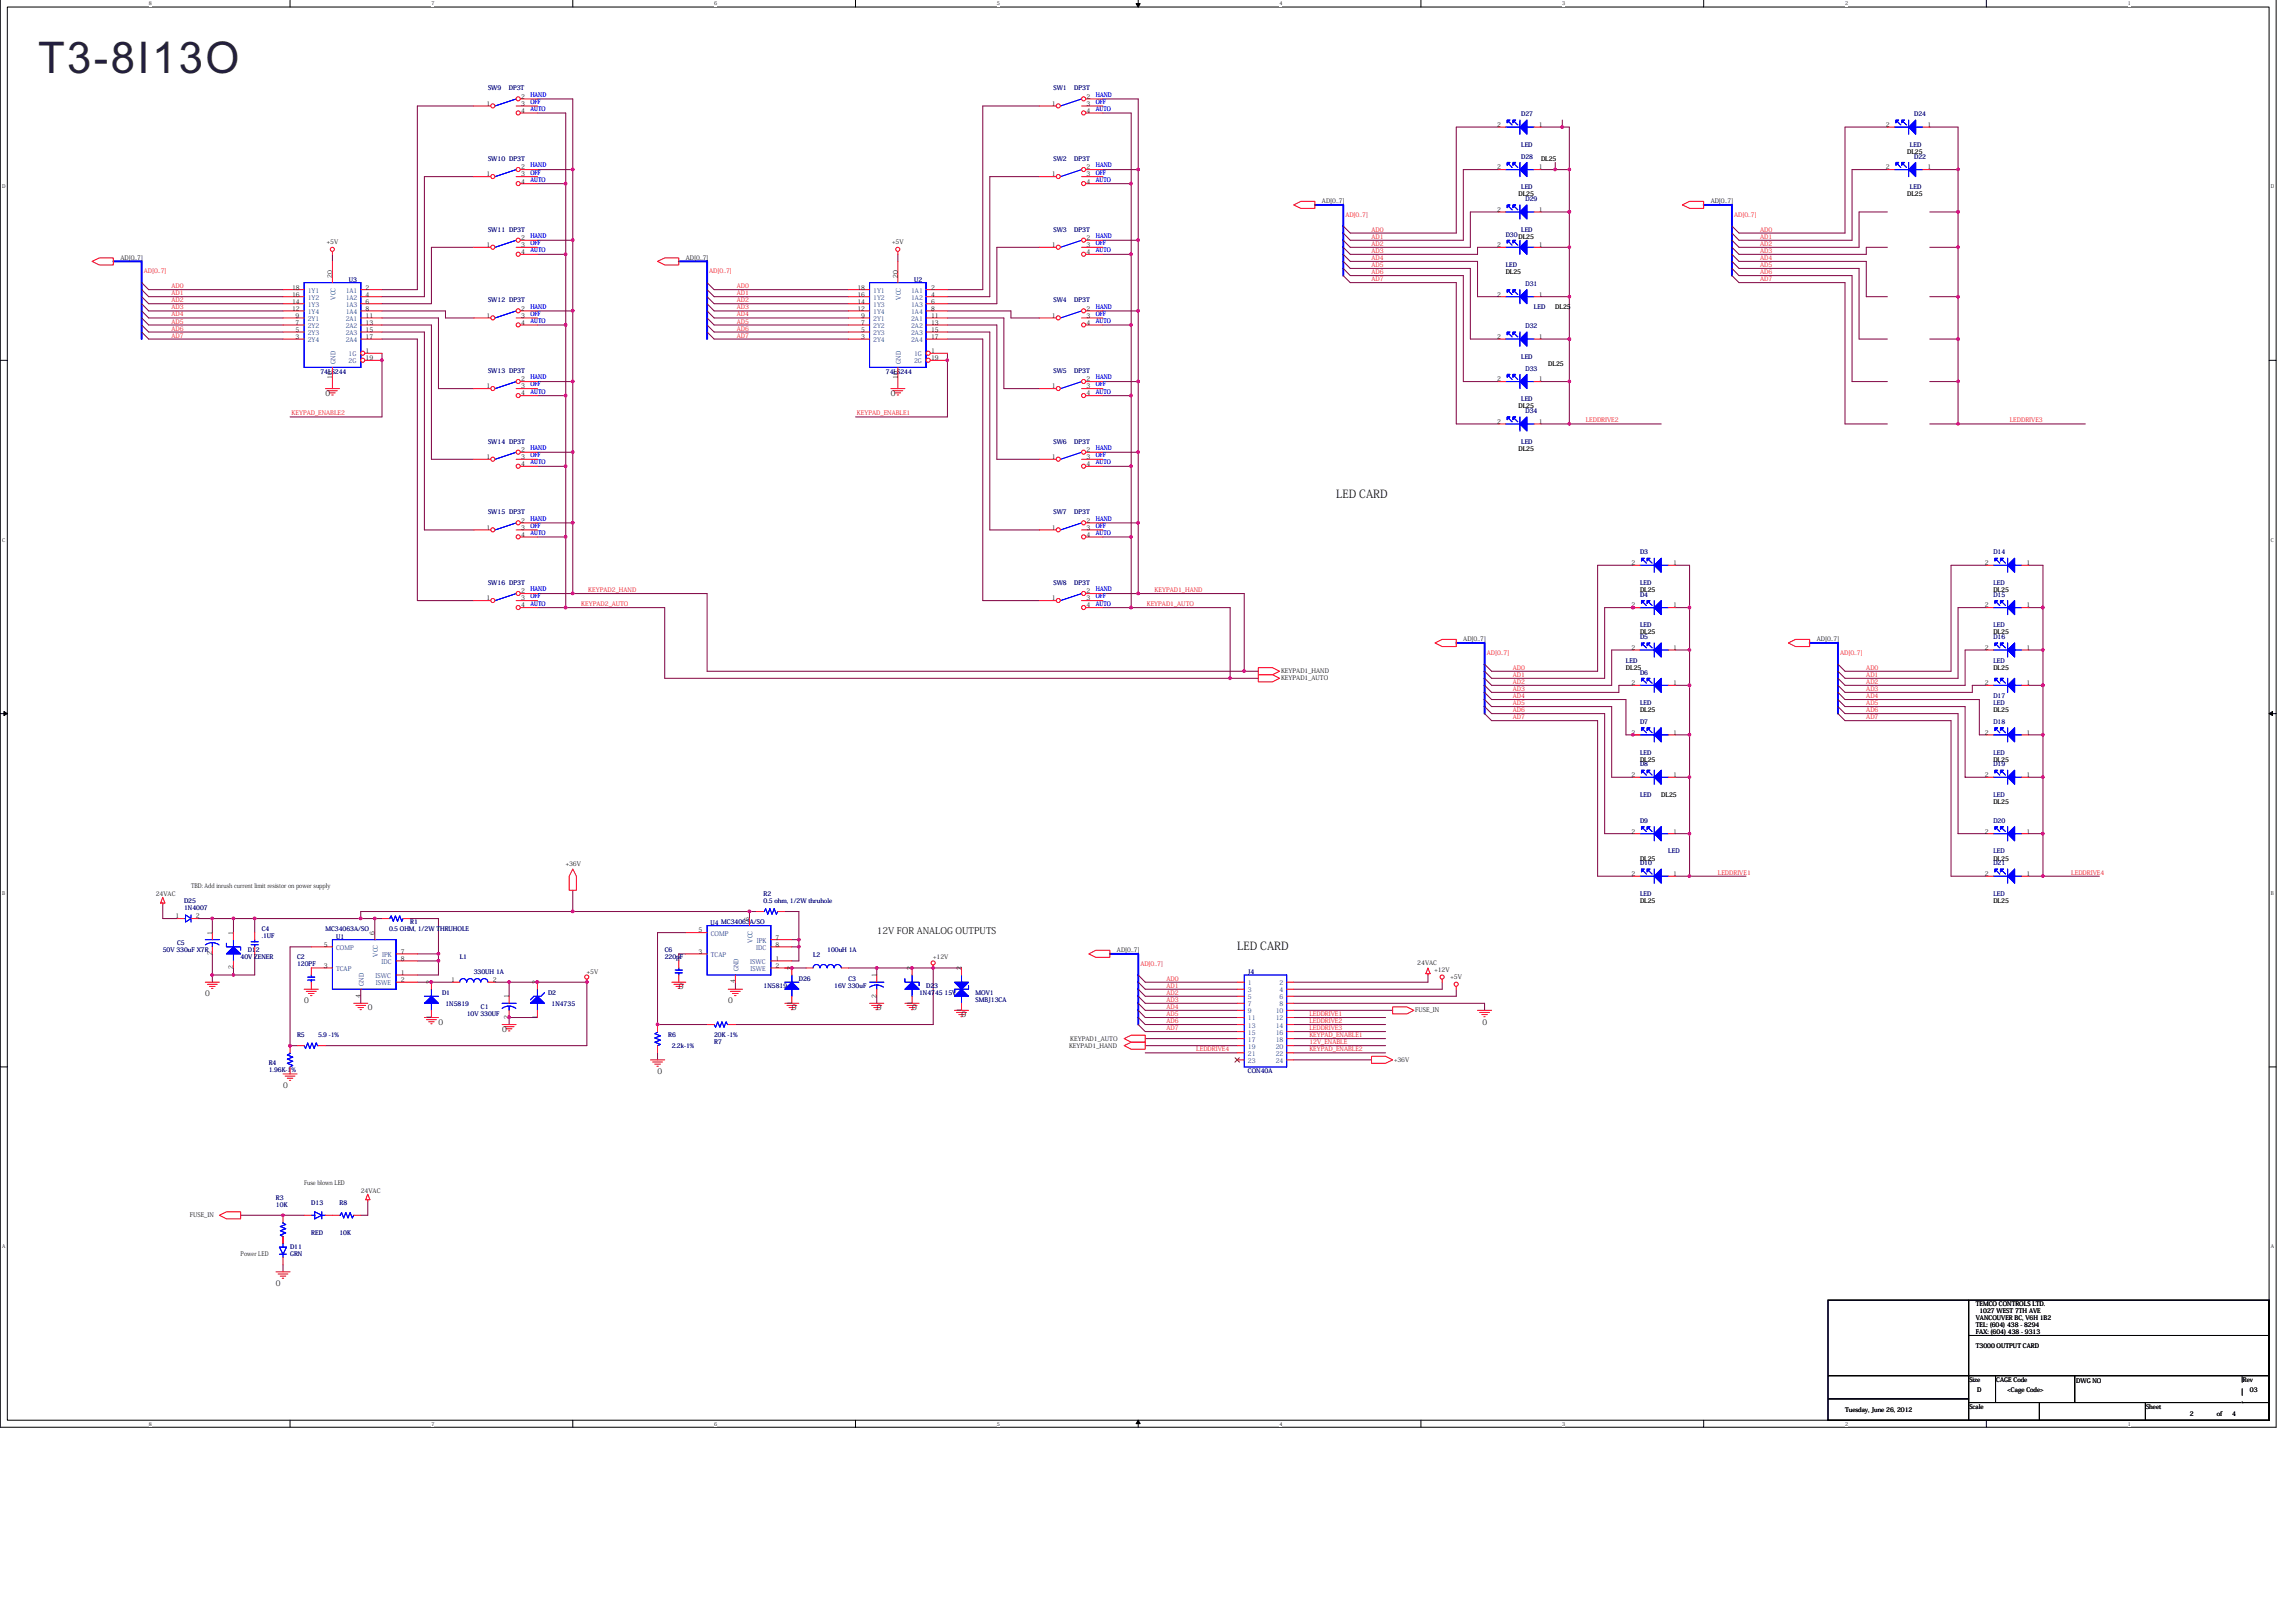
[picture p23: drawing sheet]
<svg xmlns="http://www.w3.org/2000/svg" width="297mm" height="210mm" viewBox="0 0 297 210" stroke-linecap="round" stroke-linejoin="round" font-family="sans-serif">
<defs><g id="words">
<text font-size="5.6" fill="#231f20" x="4.9" y="9.4">T3-8I13O</text>
<g font-size="1.5">
<text x="172.9" y="64.4">LED CARD</text>
<text x="160.1" y="122.9">LED CARD</text>
</g>
<text font-size="1.2" x="113.4" y="120.9">12V FOR ANALOG OUTPUTS</text>
<g font-size="1">
<text x="42.1" y="51.2">0</text>
<text x="115.2" y="51.2">0</text>
<text x="26.6" y="128.9">0</text>
<text x="39.3" y="129.8">0</text>
<text x="47.6" y="130.7">0</text>
<text x="87.8" y="128">0</text>
<text x="94.2" y="129.8">0</text>
<text x="102.4" y="130.7">0</text>
<text x="113.4" y="130.7">0</text>
<text x="118" y="130.7">0</text>
<text x="124.4" y="131.7">0</text>
<text x="56.7" y="132.6">0</text>
<text x="65" y="133.5">0</text>
<text x="191.8" y="132.6">0</text>
<text x="36.6" y="140.8">0</text>
<text x="85.1" y="139">0</text>
<text x="35.7" y="166.4">0</text>
</g>
<g font-size=".8" fill="#000080">
<text x="63.1" y="11.7">SW9</text>
<text x="65.8" y="11.7">DP3T</text>
<text x="136.3" y="11.7">SW1</text>
<text x="139" y="11.7">DP3T</text>
<text x="196.8" y="15.1">D27</text>
<text x="247.6" y="15.1">D24</text>
<text x="63.1" y="20.8">SW10 DP3T</text>
<text x="136.3" y="20.8">SW2</text>
<text x="139" y="20.8">DP3T</text>
<text x="196.8" y="19">LED</text>
<text x="196.8" y="20.6">D28</text>
<text x="247.1" y="19">LED</text>
<text x="247.6" y="20.6">D22</text>
<text x="63.1" y="30">SW11 DP3T</text>
<text x="136.3" y="30">SW3</text>
<text x="139" y="30">DP3T</text>
<text x="196.8" y="30">LED</text>
<text x="196.8" y="24.5">LED</text>
<text x="197.4" y="26">D29</text>
<text x="247.1" y="24.5">LED</text>
<text x="194.8" y="30.6">D30</text>
<text x="194.8" y="34.5">LED</text>
<text x="45.1" y="36.5">U3</text>
<text x="63.1" y="39.1">SW12 DP3T</text>
<text x="118.3" y="36.5">U2</text>
<text x="136.3" y="39.1">SW4</text>
<text x="139" y="39.1">DP3T</text>
<text x="197.4" y="37">D31</text>
<text x="198.5" y="40">LED</text>
<text x="196.8" y="46.4">LED</text>
<text x="197.4" y="42.5">D32</text>
<text x="197.4" y="48">D33</text>
<text x="41.5" y="48.4">74LS244</text>
<text x="63.1" y="48.3">SW13 DP3T</text>
<text x="114.6" y="48.4">74LS244</text>
<text x="136.3" y="48.3">SW5</text>
<text x="139" y="48.3">DP3T</text>
<text x="196.8" y="51.9">LED</text>
<text x="197.4" y="53.5">D34</text>
<text x="63.1" y="57.4">SW14 DP3T</text>
<text x="136.3" y="57.4">SW6</text>
<text x="139" y="57.4">DP3T</text>
<text x="196.8" y="57.4">LED</text>
<text x="63.1" y="66.5">SW15 DP3T</text>
<text x="136.3" y="66.5">SW7</text>
<text x="139" y="66.5">DP3T</text>
<text x="212.2" y="71.8">D3</text>
<text x="257.9" y="71.8">D14</text>
<text x="63.1" y="75.7">SW16 DP3T</text>
<text x="136.3" y="75.7">SW8</text>
<text x="139" y="75.7">DP3T</text>
<text x="212.2" y="75.7">LED</text>
<text x="212.2" y="77.3">D4</text>
<text x="257.9" y="75.7">LED</text>
<text x="257.9" y="77.3">D15</text>
<text x="212.2" y="82.7">D5</text>
<text x="212.2" y="81.2">LED</text>
<text x="257.9" y="81.2">LED</text>
<text x="257.9" y="82.7">D16</text>
<text x="210.4" y="85.7">LED</text>
<text x="212.2" y="87.3">D6</text>
<text x="257.9" y="85.7">LED</text>
<text x="212.2" y="93.7">D7</text>
<text x="212.2" y="91.2">LED</text>
<text x="257.9" y="93.7">D18</text>
<text x="257.9" y="90.3">D17</text>
<text x="257.9" y="91.2">LED</text>
<text x="212.2" y="99.2">D8</text>
<text x="212.2" y="97.6">LED</text>
<text x="257.9" y="97.6">LED</text>
<text x="257.9" y="99.2">D19</text>
<text x="212.2" y="106.5">D9</text>
<text x="212.2" y="103.1">LED</text>
<text x="257.9" y="103.1">LED</text>
<text x="257.9" y="106.5">D20</text>
<text x="212.2" y="112">D10</text>
<text x="215.8" y="110.4">LED</text>
<text x="257.9" y="110.4">LED</text>
<text x="257.9" y="112">D21</text>
<text x="23.8" y="116.8">D25</text>
<text x="23.8" y="117.8">1N4007</text>
<text x="53.1" y="119.6">R1</text>
<text x="91.9" y="119.7">U4 MC34063A/SO</text>
<text x="98.8" y="115.9">R2</text>
<text x="98.8" y="116.8">0.5 ohm, 1/2W thruhole</text>
<text x="212.2" y="115.9">LED</text>
<text x="257.9" y="115.9">LED</text>
<text x="21.1" y="123.3">50V 330uF X7R</text>
<text x="22.9" y="122.3">C5</text>
<text x="31.1" y="124.2">40V ZENER</text>
<text x="32" y="123.3">D12</text>
<text x="33.9" y="120.5">C4</text>
<text x="33.9" y="121.4">.1UF</text>
<text x="38.4" y="124.2">C2</text>
<text x="38.4" y="125.1">120PF</text>
<text x="42.1" y="120.5">MC34063A/SO</text>
<text x="43.5" y="121.5">U1</text>
<text x="50.3" y="120.5">0.5 OHM, 1/2W THRUHOLE</text>
<text x="59.5" y="124.2">L1</text>
<text x="61.3" y="126">330UH 1A</text>
<text x="86" y="123.3">C6</text>
<text x="86" y="124.2">220pF</text>
<text x="105.2" y="123.9">L2</text>
<text x="107" y="123.3">100uH 1A</text>
<text x="57.2" y="128.7">D1</text>
<text x="57.6" y="130.2">1N5819</text>
<text x="60.4" y="131.5">10V 330UF</text>
<text x="62.2" y="130.6">C1</text>
<text x="70.9" y="128.7">D2</text>
<text x="71.3" y="130.2">1N4735</text>
<text x="98.8" y="127.8">1N5819</text>
<text x="103.4" y="126.9">D26</text>
<text x="107.9" y="127.8">16V 330uF</text>
<text x="109.8" y="126.9">C3</text>
<text x="118.9" y="128.7">1N4745 15V</text>
<text x="119.8" y="127.8">D23</text>
<text x="126.2" y="128.7">MOV1</text>
<text x="126.2" y="129.6">SMBJ13CA</text>
<text x="161.4" y="126.1">J4</text>
<text x="34.8" y="137.9">R4</text>
<text x="38.4" y="134.2">R5</text>
<text x="41.1" y="134.2">5.9 -1%</text>
<text x="86.4" y="134.2">R6</text>
<text x="86.9" y="135.7">2.2k-1%</text>
<text x="92.4" y="135.1">R7</text>
<text x="92.4" y="134.2">20K -1%</text>
<text x="34.8" y="138.8">1.96K-1%</text>
<text x="161.4" y="138.9">CON40A</text>
<text x="35.7" y="155.3">R3</text>
<text x="40.3" y="155.9">D13</text>
<text x="43.9" y="155.9">R8</text>
<text x="35.7" y="156.2">10K</text>
<text x="37.5" y="161.6">D11</text>
<text x="40.3" y="159.8">RED</text>
<text x="43.9" y="159.8">10K</text>
<text x="37.5" y="162.6">GRN</text>
</g>
<g font-size=".8">
<text x="62.9" y="13.7">1</text>
<text x="67.4" y="12.8">2</text>
<text x="67.4" y="14.6">4</text>
<text x="67.4" y="13.7">3</text>
<text x="136.1" y="13.7">1</text>
<text x="140.6" y="12.8">2</text>
<text x="140.6" y="14.6">4</text>
<text x="140.6" y="13.7">3</text>
<text x="193.7" y="16.4">2</text>
<text x="199.1" y="16.4">1</text>
<text x="244" y="16.4">2</text>
<text x="249.4" y="16.4">1</text>
<text x="62.9" y="22.8">1</text>
<text x="67.4" y="21.9">2</text>
<text x="67.4" y="23.7">4</text>
<text x="67.4" y="22.8">3</text>
<text x="136.1" y="22.8">1</text>
<text x="140.6" y="21.9">2</text>
<text x="140.6" y="23.7">4</text>
<text x="140.6" y="22.8">3</text>
<text x="193.7" y="21.9">2</text>
<text x="199.1" y="21.9">1</text>
<text x="199.4" y="20.8">DL25</text>
<text x="244" y="21.9">2</text>
<text x="246.7" y="19.9">DL25</text>
<text x="249.4" y="21.9">1</text>
<text x="171" y="26.3">AD[0..7]</text>
<text x="193.7" y="27.4">2</text>
<text x="196.4" y="25.4">DL25</text>
<text x="199.1" y="27.4">1</text>
<text x="221.3" y="26.3">AD[0..7]</text>
<text x="246.7" y="25.4">DL25</text>
<text x="15.6" y="33.6">AD[0..7]</text>
<text x="42.3" y="31.6">+5V</text>
<text x="43" y="35.9" transform="rotate(-90 43 35.9)">20</text>
<text x="62.9" y="32">1</text>
<text x="67.4" y="31.1">2</text>
<text x="67.4" y="32.9">4</text>
<text x="67.4" y="32">3</text>
<text x="88.7" y="33.6">AD[0..7]</text>
<text x="115.4" y="31.6">+5V</text>
<text x="116.1" y="35.9" transform="rotate(-90 116.1 35.9)">20</text>
<text x="136.1" y="32">1</text>
<text x="140.6" y="31.1">2</text>
<text x="140.6" y="32.9">4</text>
<text x="140.6" y="32">3</text>
<text x="193.7" y="32">2</text>
<text x="194.8" y="35.5">DL25</text>
<text x="196.4" y="30.9">DL25</text>
<text x="199.1" y="32">1</text>
<text x="37.8" y="37.5">18</text>
<text x="37.8" y="38.4">16</text>
<text x="37.8" y="39.3">14</text>
<text x="37.8" y="40.2">12</text>
<text x="38.2" y="41.1">9</text>
<text x="47.3" y="37.5">2</text>
<text x="47.3" y="38.4">4</text>
<text x="47.3" y="39.3">6</text>
<text x="47.3" y="40.2">8</text>
<text x="47.3" y="41.1">11</text>
<text x="62.9" y="41.1">1</text>
<text x="67.4" y="40.2">2</text>
<text x="67.4" y="41.1">3</text>
<text x="110.9" y="37.5">18</text>
<text x="110.9" y="38.4">16</text>
<text x="110.9" y="39.3">14</text>
<text x="110.9" y="40.2">12</text>
<text x="111.4" y="41.1">9</text>
<text x="120.5" y="37.5">2</text>
<text x="120.5" y="38.4">4</text>
<text x="120.5" y="39.3">6</text>
<text x="120.5" y="40.2">8</text>
<text x="120.5" y="41.1">11</text>
<text x="136.1" y="41.1">1</text>
<text x="140.6" y="40.2">2</text>
<text x="140.6" y="41.1">3</text>
<text x="193.7" y="38.4">2</text>
<text x="199.1" y="38.4">1</text>
<text x="201.2" y="40">DL25</text>
<text x="38.2" y="42">7</text>
<text x="38.2" y="42.9">5</text>
<text x="38.2" y="43.9">3</text>
<text x="47.3" y="42">13</text>
<text x="47.3" y="42.9">15</text>
<text x="47.3" y="43.9">17</text>
<text x="47.3" y="45.7">1</text>
<text x="47.3" y="46.6">19</text>
<text x="67.4" y="42">4</text>
<text x="111.4" y="42">7</text>
<text x="111.4" y="42.9">5</text>
<text x="111.4" y="43.9">3</text>
<text x="120.5" y="42">13</text>
<text x="120.5" y="42.9">15</text>
<text x="120.5" y="43.9">17</text>
<text x="120.5" y="45.7">1</text>
<text x="120.5" y="46.6">19</text>
<text x="140.6" y="42">4</text>
<text x="193.7" y="43.9">2</text>
<text x="199.1" y="43.9">1</text>
<text x="200.3" y="47.3">DL25</text>
<text x="43" y="49.1" transform="rotate(-90 43 49.1)">10</text>
<text x="62.9" y="50.3">1</text>
<text x="67.4" y="49.4">2</text>
<text x="67.4" y="51.2">4</text>
<text x="67.4" y="50.3">3</text>
<text x="116.1" y="49.1" transform="rotate(-90 116.1 49.1)">10</text>
<text x="136.1" y="50.3">1</text>
<text x="140.6" y="49.4">2</text>
<text x="140.6" y="51.2">4</text>
<text x="140.6" y="50.3">3</text>
<text x="193.7" y="49.4">2</text>
<text x="196.4" y="52.8">DL25</text>
<text x="199.1" y="49.4">1</text>
<text x="62.9" y="59.4">1</text>
<text x="67.4" y="58.5">2</text>
<text x="67.4" y="59.4">3</text>
<text x="136.1" y="59.4">1</text>
<text x="140.6" y="58.5">2</text>
<text x="140.6" y="59.4">3</text>
<text x="193.7" y="54.8">2</text>
<text x="196.4" y="58.3">DL25</text>
<text x="199.1" y="54.8">1</text>
<text x="67.4" y="60.3">4</text>
<text x="140.6" y="60.3">4</text>
<text x="62.9" y="68.6">1</text>
<text x="67.4" y="67.6">2</text>
<text x="67.4" y="69.5">4</text>
<text x="67.4" y="68.6">3</text>
<text x="136.1" y="68.6">1</text>
<text x="140.6" y="67.6">2</text>
<text x="140.6" y="69.5">4</text>
<text x="140.6" y="68.6">3</text>
<text x="62.9" y="77.7">1</text>
<text x="67.4" y="76.8">2</text>
<text x="67.4" y="77.7">3</text>
<text x="136.1" y="77.7">1</text>
<text x="140.6" y="76.8">2</text>
<text x="140.6" y="77.7">3</text>
<text x="211.1" y="73.1">2</text>
<text x="212.2" y="76.6">DL25</text>
<text x="216.5" y="73.1">1</text>
<text x="256.8" y="73.1">2</text>
<text x="257.9" y="76.6">DL25</text>
<text x="262.2" y="73.1">1</text>
<text x="67.4" y="78.6">4</text>
<text x="140.6" y="78.6">4</text>
<text x="189.3" y="83">AD[0..7]</text>
<text x="211.1" y="78.6">2</text>
<text x="212.2" y="82.1">DL25</text>
<text x="216.5" y="78.6">1</text>
<text x="235" y="83">AD[0..7]</text>
<text x="256.8" y="78.6">2</text>
<text x="257.9" y="82.1">DL25</text>
<text x="262.2" y="78.6">1</text>
<text x="165.7" y="87.1">KEYPAD1_HAND</text>
<text x="165.7" y="88">KEYPAD1_AUTO</text>
<text x="210.4" y="86.7">DL25</text>
<text x="211.1" y="84.1">2</text>
<text x="211.1" y="88.7">2</text>
<text x="216.5" y="84.1">1</text>
<text x="216.5" y="88.7">1</text>
<text x="256.8" y="84.1">2</text>
<text x="256.8" y="88.7">2</text>
<text x="257.9" y="86.7">DL25</text>
<text x="262.2" y="84.1">1</text>
<text x="262.2" y="88.7">1</text>
<text x="211.1" y="95.1">2</text>
<text x="212.2" y="92.2">DL25</text>
<text x="216.5" y="95.1">1</text>
<text x="256.8" y="95.1">2</text>
<text x="257.9" y="92.2">DL25</text>
<text x="262.2" y="95.1">1</text>
<text x="211.1" y="100.6">2</text>
<text x="212.2" y="98.6">DL25</text>
<text x="216.5" y="100.6">1</text>
<text x="256.8" y="100.6">2</text>
<text x="257.9" y="98.6">DL25</text>
<text x="262.2" y="100.6">1</text>
<text x="211.1" y="107.9">2</text>
<text x="214.9" y="103.1">DL25</text>
<text x="216.5" y="107.9">1</text>
<text x="256.8" y="107.9">2</text>
<text x="257.9" y="104">DL25</text>
<text x="262.2" y="107.9">1</text>
<text x="73.2" y="112.1">+36V</text>
<text x="211.1" y="113.4">2</text>
<text x="212.2" y="111.4">DL25</text>
<text x="216.5" y="113.4">1</text>
<text x="256.8" y="113.4">2</text>
<text x="257.9" y="111.4">DL25</text>
<text x="262.2" y="113.4">1</text>
<text x="20.1" y="115.9">24VAC</text>
<text x="22.7" y="118.9">1</text>
<text x="24.7" y="114.9">TBD: Add inrush current limit resistor on power supply</text>
<text x="25.4" y="118.9">2</text>
<text x="96.9" y="119.1" transform="rotate(-90 96.9 119.1)">6</text>
<text x="212.2" y="116.8">DL25</text>
<text x="257.9" y="116.8">DL25</text>
<text x="27.4" y="123.6" transform="rotate(-90 27.4 123.6)">2</text>
<text x="27.4" y="121" transform="rotate(-90 27.4 121)">1</text>
<text x="30.2" y="125.4" transform="rotate(-90 30.2 125.4)">2</text>
<text x="30.2" y="121" transform="rotate(-90 30.2 121)">1</text>
<text x="41.9" y="122.5">5</text>
<text x="41.9" y="125.2">3</text>
<text x="48.5" y="121" transform="rotate(-90 48.5 121)">6</text>
<text x="51.9" y="124.3">8</text>
<text x="51.9" y="123.4">7</text>
<text x="75.9" y="126">+5V</text>
<text x="90.4" y="120.7">5</text>
<text x="90.4" y="123.4">3</text>
<text x="100.3" y="122.5">8</text>
<text x="100.3" y="124.3">1</text>
<text x="100.3" y="125.2">2</text>
<text x="100.3" y="121.6">7</text>
<text x="102.4" y="125.5" transform="rotate(-90 102.4 125.5)">2</text>
<text x="118" y="125.5" transform="rotate(-90 118 125.5)">2</text>
<text x="120.7" y="124.2">+12V</text>
<text x="124.4" y="125.5" transform="rotate(-90 124.4 125.5)">2</text>
<text x="144.5" y="123.3">AD[0..7]</text>
<text x="183.4" y="124.9">24VAC</text>
<text x="185.6" y="125.8">+12V</text>
<text x="46.6" y="129.1" transform="rotate(-90 46.6 129.1)">4</text>
<text x="51.9" y="126.2">1</text>
<text x="51.9" y="127.1">2</text>
<text x="55.8" y="131.8" transform="rotate(-90 55.8 131.8)">1</text>
<text x="55.8" y="127.4" transform="rotate(-90 55.8 127.4)">2</text>
<text x="58.4" y="127.1">1</text>
<text x="63.8" y="127.1">2</text>
<text x="65.8" y="131.8" transform="rotate(-90 65.8 131.8)">2</text>
<text x="65.8" y="129.2" transform="rotate(-90 65.8 129.2)">1</text>
<text x="69.5" y="131.8" transform="rotate(-90 69.5 131.8)">1</text>
<text x="69.5" y="127.4" transform="rotate(-90 69.5 127.4)">2</text>
<text x="95.1" y="127.3" transform="rotate(-90 95.1 127.3)">4</text>
<text x="102.4" y="130" transform="rotate(-90 102.4 130)">1</text>
<text x="113.4" y="129.1" transform="rotate(-90 113.4 129.1)">2</text>
<text x="113.4" y="126.5" transform="rotate(-90 113.4 126.5)">1</text>
<text x="118" y="130" transform="rotate(-90 118 130)">1</text>
<text x="124.4" y="130.9" transform="rotate(-90 124.4 130.9)">1</text>
<text x="183.1" y="131">FUSE_IN</text>
<text x="187.7" y="126.7">+5V</text>
<text x="138.3" y="135.6">KEYPAD1_HAND</text>
<text x="138.5" y="134.7">KEYPAD1_AUTO</text>
<text x="180.4" y="137.4">+36V</text>
<text x="39.3" y="153.3">Fuse blown LED</text>
<text x="46.7" y="154.3">24VAC</text>
<text x="24.5" y="157.5">FUSE_IN</text>
<text x="31.1" y="162.5">Power LED</text>
<text x="255.6" y="172.6">FAX: (604) 438 - 9313</text>
<text x="255.6" y="169">TEMCO CONTROLS LTD.</text>
<text x="255.6" y="170.8">VANCOUVER BC, V6H 1B2</text>
<text x="255.6" y="171.7">TEL: (604) 438 - 8294</text>
<text x="256.1" y="169.9">1027 WEST 7TH AVE</text>
<text x="254.8" y="178.8">Size</text>
<text x="255.6" y="174.5">T3000 OUTPUT CARD</text>
<text x="258.3" y="178.8">CAGE Code</text>
<text x="268.6" y="178.9">DWG NO</text>
<text x="290.2" y="178.8">Rev</text>
<text x="238.7" y="182.7">Tuesday, June 26, 2012</text>
<text x="254.8" y="182.3">Scale</text>
<text x="255.8" y="180.1">D</text>
<text x="259.7" y="180.1">&lt;Cage Code&gt;</text>
<text x="277.6" y="182.3">Sheet</text>
<text x="283.3" y="183.2">2</text>
<text x="286.8" y="183.2">of</text>
<text x="288.8" y="183.2">4</text>
<text x="291.1" y="180.1">03</text>
</g>
<g font-size=".8" fill="#00f">
<text x="68.6" y="14.4">AUTO</text>
<text x="68.6" y="13.4">OFF</text>
<text x="68.6" y="12.5">HAND</text>
<text x="141.8" y="14.4">AUTO</text>
<text x="141.8" y="13.4">OFF</text>
<text x="141.8" y="12.5">HAND</text>
<text x="68.6" y="23.5">AUTO</text>
<text x="68.6" y="22.6">OFF</text>
<text x="68.6" y="21.7">HAND</text>
<text x="141.8" y="23.5">AUTO</text>
<text x="141.8" y="22.6">OFF</text>
<text x="141.8" y="21.7">HAND</text>
<text x="68.6" y="32.6">AUTO</text>
<text x="68.6" y="31.7">OFF</text>
<text x="68.6" y="30.8">HAND</text>
<text x="141.8" y="32.6">AUTO</text>
<text x="141.8" y="31.7">OFF</text>
<text x="141.8" y="30.8">HAND</text>
<text x="68.6" y="41.8">AUTO</text>
<text x="68.6" y="40.9">OFF</text>
<text x="68.6" y="39.9">HAND</text>
<text x="141.8" y="41.8">AUTO</text>
<text x="141.8" y="40.9">OFF</text>
<text x="141.8" y="39.9">HAND</text>
<text x="68.6" y="50.9">AUTO</text>
<text x="68.6" y="50">OFF</text>
<text x="68.6" y="49.1">HAND</text>
<text x="141.8" y="50.9">AUTO</text>
<text x="141.8" y="50">OFF</text>
<text x="141.8" y="49.1">HAND</text>
<text x="68.6" y="59.2">OFF</text>
<text x="68.6" y="58.2">HAND</text>
<text x="141.8" y="59.2">OFF</text>
<text x="141.8" y="58.2">HAND</text>
<text x="68.6" y="60.1">AUTO</text>
<text x="141.8" y="60.1">AUTO</text>
<text x="68.6" y="69.2">AUTO</text>
<text x="68.6" y="68.3">OFF</text>
<text x="68.6" y="67.4">HAND</text>
<text x="141.8" y="69.2">AUTO</text>
<text x="141.8" y="68.3">OFF</text>
<text x="141.8" y="67.4">HAND</text>
<text x="68.6" y="77.4">OFF</text>
<text x="68.6" y="76.5">HAND</text>
<text x="141.8" y="77.4">OFF</text>
<text x="141.8" y="76.5">HAND</text>
<text x="68.6" y="78.4">AUTO</text>
<text x="141.8" y="78.4">AUTO</text>
</g>
<g font-size=".8" fill="#f00">
<text x="174.1" y="28.1">AD[0..7]</text>
<text x="177.4" y="30">AD0</text>
<text x="224.3" y="28.1">AD[0..7]</text>
<text x="227.7" y="30">AD0</text>
<text x="18.6" y="35.4">AD[0..7]</text>
<text x="91.8" y="35.4">AD[0..7]</text>
<text x="177.4" y="30.9">AD1</text>
<text x="177.4" y="33.6">AD4</text>
<text x="177.4" y="32.7">AD3</text>
<text x="177.4" y="35.5">AD6</text>
<text x="177.4" y="31.8">AD2</text>
<text x="177.4" y="34.5">AD5</text>
<text x="227.7" y="32.7">AD3</text>
<text x="227.7" y="35.5">AD6</text>
<text x="227.7" y="34.5">AD5</text>
<text x="227.7" y="33.6">AD4</text>
<text x="227.7" y="31.8">AD2</text>
<text x="227.7" y="30.9">AD1</text>
<text x="22.2" y="38.2">AD1</text>
<text x="22.2" y="41.9">AD5</text>
<text x="22.2" y="39.1">AD2</text>
<text x="22.2" y="41">AD4</text>
<text x="22.2" y="40">AD3</text>
<text x="22.2" y="37.3">AD0</text>
<text x="95.3" y="40">AD3</text>
<text x="95.3" y="39.1">AD2</text>
<text x="95.3" y="41.9">AD5</text>
<text x="95.3" y="38.2">AD1</text>
<text x="95.3" y="41">AD4</text>
<text x="95.3" y="37.3">AD0</text>
<text x="177.4" y="36.4">AD7</text>
<text x="227.7" y="36.4">AD7</text>
<text x="22.2" y="43.7">AD7</text>
<text x="22.2" y="42.8">AD6</text>
<text x="95.3" y="42.8">AD6</text>
<text x="95.3" y="43.7">AD7</text>
<text x="37.7" y="53.8">KEYPAD_ENABLE2</text>
<text x="110.9" y="53.8">KEYPAD_ENABLE1</text>
<text x="205.1" y="54.7">LEDDRIVE2</text>
<text x="260" y="54.7">LEDDRIVE3</text>
<text x="76.1" y="76.6">KEYPAD2_HAND</text>
<text x="149.4" y="76.6">KEYPAD1_HAND</text>
<text x="75.2" y="78.4">KEYPAD2_AUTO</text>
<text x="148.4" y="78.4">KEYPAD1_AUTO</text>
<text x="192.3" y="84.8">AD[0..7]</text>
<text x="195.7" y="88.5">AD2</text>
<text x="195.7" y="86.7">AD0</text>
<text x="195.7" y="89.4">AD3</text>
<text x="195.7" y="87.6">AD1</text>
<text x="238.1" y="84.8">AD[0..7]</text>
<text x="241.4" y="89.4">AD3</text>
<text x="241.4" y="88.5">AD2</text>
<text x="241.4" y="87.6">AD1</text>
<text x="241.4" y="86.7">AD0</text>
<text x="195.7" y="92.2">AD6</text>
<text x="195.7" y="90.3">AD4</text>
<text x="195.7" y="91.2">AD5</text>
<text x="195.7" y="93.1">AD7</text>
<text x="241.4" y="90.3">AD4</text>
<text x="241.4" y="93.1">AD7</text>
<text x="241.4" y="92.2">AD6</text>
<text x="241.4" y="91.2">AD5</text>
<text x="222.2" y="113.2">LEDDRIVE1</text>
<text x="268" y="113.2">LEDDRIVE4</text>
<text x="147.5" y="125">AD[0..7]</text>
<text x="150.9" y="126.9">AD0</text>
<text x="150.9" y="131.5">AD5</text>
<text x="150.9" y="130.6">AD4</text>
<text x="150.9" y="129.6">AD3</text>
<text x="150.9" y="128.7">AD2</text>
<text x="150.9" y="127.8">AD1</text>
<text x="169.4" y="131.5">LEDDRIVE1</text>
<text x="150.9" y="133.3">AD7</text>
<text x="150.9" y="132.4">AD6</text>
<text x="154.8" y="136.1">LEDDRIVE4</text>
<text x="169.4" y="136.1">KEYPAD_ENABLE2</text>
<text x="169.4" y="133.3">LEDDRIVE3</text>
<text x="169.4" y="132.4">LEDDRIVE2</text>
<text x="169.4" y="135.1">12V_ENABLE</text>
<text x="169.4" y="134.2">KEYPAD_ENABLE1</text>
</g>
<g font-size=".8" fill="#004080">
<text x="39.8" y="37.9">1Y1</text>
<text x="39.8" y="38.8">1Y2</text>
<text x="39.8" y="39.7">1Y3</text>
<text x="39.8" y="40.6">1Y4</text>
<text x="39.8" y="41.5">2Y1</text>
<text x="43.4" y="38.8" transform="rotate(-90 43.4 38.8)">VCC</text>
<text x="44.7" y="37.9">1A1</text>
<text x="44.7" y="38.8">1A2</text>
<text x="44.7" y="39.7">1A3</text>
<text x="44.7" y="40.6">1A4</text>
<text x="44.7" y="41.5">2A1</text>
<text x="113" y="37.9">1Y1</text>
<text x="113" y="38.8">1Y2</text>
<text x="113" y="39.7">1Y3</text>
<text x="113" y="40.6">1Y4</text>
<text x="113" y="41.5">2Y1</text>
<text x="116.5" y="38.8" transform="rotate(-90 116.5 38.8)">VCC</text>
<text x="117.9" y="37.9">1A1</text>
<text x="117.9" y="38.8">1A2</text>
<text x="117.9" y="39.7">1A3</text>
<text x="117.9" y="40.6">1A4</text>
<text x="117.9" y="41.5">2A1</text>
<text x="39.8" y="42.4">2Y2</text>
<text x="39.8" y="43.3">2Y3</text>
<text x="39.8" y="44.3">2Y4</text>
<text x="43.4" y="47.1" transform="rotate(-90 43.4 47.1)">GND</text>
<text x="44.7" y="42.4">2A2</text>
<text x="44.7" y="43.3">2A3</text>
<text x="44.7" y="44.3">2A4</text>
<text x="45.1" y="46.1">1G</text>
<text x="45.1" y="47">2G</text>
<text x="113" y="42.4">2Y2</text>
<text x="113" y="43.3">2Y3</text>
<text x="113" y="44.3">2Y4</text>
<text x="116.5" y="47.1" transform="rotate(-90 116.5 47.1)">GND</text>
<text x="117.9" y="42.4">2A2</text>
<text x="117.9" y="43.3">2A3</text>
<text x="117.9" y="44.3">2A4</text>
<text x="118.3" y="46.1">1G</text>
<text x="118.3" y="47">2G</text>
<text x="43.5" y="122.9">COMP</text>
<text x="43.5" y="125.6">TCAP</text>
<text x="48.9" y="123.8" transform="rotate(-90 48.9 123.8)">VCC</text>
<text x="49.4" y="124.7">IDC</text>
<text x="49.4" y="123.8">IPK</text>
<text x="91.9" y="121.1">COMP</text>
<text x="91.9" y="123.8">TCAP</text>
<text x="95.5" y="125.7" transform="rotate(-90 95.5 125.7)">GND</text>
<text x="97.1" y="124.7">ISWC</text>
<text x="97.1" y="125.6">ISWE</text>
<text x="97.3" y="122" transform="rotate(-90 97.3 122)">VCC</text>
<text x="97.8" y="122.9">IDC</text>
<text x="97.9" y="122">IPK</text>
<text x="47.1" y="127.6" transform="rotate(-90 47.1 127.6)">GND</text>
<text x="48.6" y="126.6">ISWC</text>
<text x="48.6" y="127.5">ISWE</text>
<text x="161.4" y="127.5">1</text>
<text x="161.4" y="128.4">3</text>
<text x="161.4" y="129.3">5</text>
<text x="161.4" y="130.2">7</text>
<text x="161.4" y="131.1">9</text>
<text x="165.1" y="131.1">10</text>
<text x="165.5" y="127.5">2</text>
<text x="165.5" y="128.4">4</text>
<text x="165.5" y="129.3">6</text>
<text x="165.5" y="130.2">8</text>
<text x="161.4" y="132.1">11</text>
<text x="161.4" y="133">13</text>
<text x="161.4" y="133.9">15</text>
<text x="161.4" y="134.8">17</text>
<text x="161.4" y="135.7">19</text>
<text x="161.4" y="136.6">21</text>
<text x="161.4" y="137.5">23</text>
<text x="165.1" y="132.1">12</text>
<text x="165.1" y="133">14</text>
<text x="165.1" y="133.9">16</text>
<text x="165.1" y="134.8">18</text>
<text x="165.1" y="135.7">20</text>
<text x="165.1" y="136.6">22</text>
<text x="165.1" y="137.5">24</text>
</g>
<g font-size=".7">
<text x="19.2" y=".7">8</text>
<text x="55.8" y=".7">7</text>
<text x="92.4" y=".7">6</text>
<text x="129" y=".7">5</text>
<text x="165.5" y=".7">4</text>
<text x="202.1" y=".7">3</text>
<text x="238.7" y=".7">2</text>
<text x="275.3" y=".7">1</text>
<text x=".3" y="24.4">D</text>
<text x="293.8" y="24.4">D</text>
<text x=".3" y="70.1">C</text>
<text x="293.8" y="70.1">C</text>
<text x=".3" y="115.8">B</text>
<text x="293.8" y="115.8">B</text>
<text x=".3" y="161.5">A</text>
<text x="293.8" y="161.5">A</text>
<text x="19.2" y="184.5">8</text>
<text x="55.8" y="184.5">7</text>
<text x="92.4" y="184.5">6</text>
<text x="129" y="184.5">5</text>
<text x="165.5" y="184.5">4</text>
<text x="202.1" y="184.5">3</text>
<text x="238.7" y="184.5">2</text>
<text x="275.3" y="184.5">1</text>
</g>
</g></defs>
<path d="M0 0v184.7h294.5v-184.7M.9 .9h292.7v182.9h-292.7z" fill="none" stroke="#000" stroke-width=".13"/>
<g fill="#fff">
<path d="M19.2 .1h.4v.7h-.4z"/>
<path d="M19.2 183.9h.4v.7h-.4z"/>
</g>
<path d="M37.5 0v.9M37.5 183.8v.9" fill="none" stroke="#000" stroke-width=".13"/>
<g fill="#fff">
<path d="M55.8 .1h.4v.7h-.4z"/>
<path d="M55.8 183.9h.4v.7h-.4z"/>
</g>
<path d="M74.1 0v.9M74.1 183.8v.9" fill="none" stroke="#000" stroke-width=".13"/>
<g fill="#fff">
<path d="M92.4 .1h.3v.7h-.3z"/>
<path d="M92.4 183.9h.3v.7h-.3z"/>
</g>
<path d="M110.7 0v.9M110.7 183.8v.9" fill="none" stroke="#000" stroke-width=".13"/>
<g fill="#fff">
<path d="M129 .1h.3v.7h-.3z"/>
<path d="M129 183.9h.3v.7h-.3z"/>
</g>
<path d="M147.3 0v.9M147.3 183.8v.9" fill="none" stroke="#000" stroke-width=".13"/>
<g fill="#000" stroke="#000" stroke-width=".13">
<path d="M147 .5h.5l-.2 .4z" fill-rule="evenodd"/>
<path d="M147.3 183.8l.2 .4h-.5z" fill-rule="evenodd"/>
</g>
<g fill="#fff">
<path d="M165.5 .1h.4v.7h-.4z"/>
<path d="M165.5 183.9h.4v.7h-.4z"/>
</g>
<path d="M183.8 0v.9M183.8 183.8v.9" fill="none" stroke="#000" stroke-width=".13"/>
<g fill="#fff">
<path d="M202.1 .1h.4v.7h-.4z"/>
<path d="M202.1 183.9h.4v.7h-.4z"/>
</g>
<path d="M220.4 0v.9M220.4 183.8v.9" fill="none" stroke="#000" stroke-width=".13"/>
<g fill="#fff">
<path d="M238.7 .1h.4v.7h-.4z"/>
<path d="M238.7 183.9h.4v.7h-.4z"/>
</g>
<path d="M257 0v.9M257 183.8v.9" fill="none" stroke="#000" stroke-width=".13"/>
<g fill="#fff">
<path d="M275.3 .1h.3v.7h-.3z"/>
<path d="M275.3 183.9h.3v.7h-.3z"/>
<path d="M.3 23.8h.4v.7h-.4z"/>
<path d="M293.8 23.8h.5v.7h-.5z"/>
<path d="M.3 69.5h.4v.7h-.4z"/>
<path d="M293.8 69.5h.5v.7h-.5z"/>
</g>
<path d="M0 46.6h.9M293.6 46.6h.9" fill="none" stroke="#000" stroke-width=".13"/>
<g fill="#fff">
<path d="M.3 115.2h.4v.8h-.4z"/>
<path d="M293.8 115.2h.4v.8h-.4z"/>
</g>
<path d="M0 92.4h.9M293.6 92.4h.9" fill="none" stroke="#000" stroke-width=".13"/>
<g fill="#000" stroke="#000" stroke-width=".13">
<path d="M.5 92.1l.4 .3-.4 .2z" fill-rule="evenodd"/>
<path d="M293.6 92.4l.4-.3v.5z" fill-rule="evenodd"/>
</g>
<g fill="#fff">
<path d="M.3 160.9h.4v.8h-.4z"/>
<path d="M293.8 160.9h.4v.8h-.4z"/>
</g>
<g fill="none" stroke="#000" stroke-width=".13">
<path d="M0 138.1h.9M293.6 138.1h.9M236.5 168.3h57.1v15.5h-57.1zM236.6 178h57M254.7 172.8h38.9M254.7 168.3v15.5M258.2 178v3.5M268.4 178v3.5M293.6 168.3v15.5M236.6 181h18.1M254.7 181.5h38.9M263.8 181.5v2.3"/>
<path d="M277.6 181.5v2.3"/>
</g>
<g fill="none" stroke="#800040" stroke-width=".13">
<path d="M61.3 13.7h-7.3v23.8h-4.6M69.5 14.6h3.7v64M69.5 12.8h4.6v64M134.4 13.7h-7.3v23.8h-4.5M142.7 14.6h3.6v64M142.7 12.8h4.6v64M193.9 16.4h-5.5v13.8h-13.7l-.9-.9M199.4 16.4h3.6v22M202.1 15.5v.9M244.2 16.4h-5.5v13.8h-13.7l-.9-.9M249.7 16.4h3.6v38.5M18.3 37.5l.9 .9h17.4"/>
<path d="M18.3 39.3l.9 .9h17.4M18.3 38.4l.9 .9h17.4M18.3 36.6l.9 .9h17.4M43 32.9v.9M61.3 22.9h-6.4v15.5h-5.5M61.3 32h-5.5v7.3h-6.4M69.5 21.9h4.6M69.5 31.1h4.6M69.5 23.8h3.7M69.5 32.9h3.7M91.5 37.5l.9 .9h17.4M91.5 39.3l.9 .9h17.4"/>
<path d="M91.5 38.4l.9 .9h17.4M91.5 36.6l.9 .9h17.4M116.2 32.9v.9M134.4 22.9h-6.3v15.5h-5.5M134.4 32h-5.4v7.3h-6.4M142.7 21.9h4.6M142.7 31.1h4.6M142.7 23.8h3.6M142.7 32.9h3.6M173.8 34.7l.9 1h14.6v13.7h4.6M173.8 35.7l.9 .9h13.7v18.3h5.5M173.8 32.9l.9 .9h16.5v4.6h2.7"/>
<path d="M173.8 32l.9 .9h16.5v-.9h2.7M173.8 33.8l.9 .9h15.5v9.2h3.7M193.9 21.9h-4.6v9.2h-14.6l-.9-.9M193.9 27.4h-3.7v4.6h-15.5l-.9-.9M199.4 38.4h3.6v5.5M199.4 21.9h3.6M199.4 32h3.6M199.4 27.4h3.6M201.2 21v.9M224.1 34.7l.9 1h14.6v13.7h4.6M224.1 35.7l.9 .9h13.7v18.3h5.5M224.1 32.9l.9 .9h16.4v4.6h2.8"/>
<path d="M224.1 32l.9 .9h16.4v-.9h2.8M224.1 33.8l.9 .9h15.5v9.2h3.7M244.2 21.9h-4.6v9.2h-14.6l-.9-.9M244.2 27.4h-3.7v4.6h-15.5l-.9-.9M249.7 21.9h3.6M249.7 38.4h3.6M249.7 32h3.6M249.7 27.4h3.6M18.3 41.1l.9 1h17.4M18.3 43l.9 .9h17.4M18.3 40.2l.9 .9h17.4M18.3 42.1l.9 .9h17.4"/>
<path d="M49.4 40.2h8.2v.9h3.7M49.4 42.1h6.4v17.3h5.5M49.4 43.9h4.6v33.8h7.3M49.4 43h5.5v25.6h6.4M49.4 41.1h7.3v9.2h4.6M49.4 45.7v8.3h-11.9M69.5 49.4h4.6M69.5 58.5h4.6M69.5 40.2h4.6M69.5 42.1h3.7M69.5 51.2h3.7M91.5 41.1l.9 1h17.4"/>
<path d="M91.5 43l.9 .9h17.4M91.5 40.2l.9 .9h17.4M91.5 42.1l.9 .9h17.4M122.6 40.2h8.2v.9h3.6M122.6 42.1h6.4v17.3h5.4M122.6 43.9h4.5v33.8h7.3M122.6 41.1h7.3v9.2h4.5M122.6 45.7v8.3h-11.9M122.6 43h5.5v25.6h6.3M142.7 49.4h4.6M142.7 58.5h4.6M142.7 40.2h4.6"/>
<path d="M142.7 42.1h3.6M142.7 51.2h3.6M199.4 49.4h3.6M199.4 54.9h15.5M199.4 43.9h3.6M203 43.9v11M249.7 49.4h3.6M249.7 54.9h20.1M249.7 43.9h3.6M69.5 78.6h16.5v9.2h76.8M69.5 76.8h22v10.1h71.3M69.5 69.5h3.7"/>
<path d="M69.5 60.3h3.7M69.5 67.7h4.6M142.7 78.6h16.4v9.2M142.7 76.8h18.3v10.1M142.7 69.5h3.6M142.7 60.3h3.6M142.7 67.7h4.6M211.3 73.2h-4.6v13.7h-13.7l-.9-.9M214 78.6h-6.4v9.2h-14.6l-.9-.9M216.7 73.2h1.9v40.2M216.7 78.6h1.9M257 78.6h-3.7v9.2h-14.6l-.9-.9"/>
<path d="M257 73.2h-4.6v13.7h-13.7l-.9-.9M262.5 78.6h1.8M262.5 73.2h1.8v40.2M192.1 90.5l.9 .9h15.5v9.2h2.8M192.1 89.6l.9 .9h17.4v4.6h3.6M192.1 91.4l.9 1h14.6v15.5h3.7M192.1 92.4l.9 .9h13.7v20.1h4.6M192.1 88.7l.9 .9h16.4v-.9h1.9M211.3 84.1h-2.8v4.6h-15.5l-.9-.9M216.7 95.1h1.9M216.7 84.1h1.9M216.7 88.7h1.9"/>
<path d="M237.8 89.6l.9 .9h17.4v4.6h.9M237.8 90.5l.9 .9h15.5v9.2h2.8M237.8 92.4l.9 .9h13.7v20.1h4.6M237.8 91.4l.9 1h14.6v15.5h3.7M237.8 88.7l.9 .9h16.5v-.9h1.8M257 84.1h-2.8v4.6h-15.5l-.9-.9M262.5 95.1h1.8M262.5 84.1h1.8M262.5 88.7h1.8M21.1 117v1.9h1.8M25.6 118.9h23.8M27.5 118.9v1.8"/>
<path d="M30.2 118.9v1.8M33 118.9v1.8M48.5 118.9v2.7M53.1 118.9h3.6v7.3h-2.7M74.1 115.2v2.8M97 118v.9M97.9 118h-51.2v.9M101.5 118h1.9v6.4h-1M216.7 100.6h1.9M216.7 113.4h9.2M216.7 107.9h1.9M262.5 100.6h1.8"/>
<path d="M262.5 113.4h9.1M262.5 107.9h1.8M27.5 123.4v3.7M30.2 125.3v.9M33 123.4v2.8h-5.5M40.3 122.5h-2.8v12.8h.9M46.7 128v1.8M54 127.1h4.6M54 124.4h2.7M54 123.4h2.7M64 127.1h11.9v8.2h-33.8M65.9 127.1v1.8"/>
<path d="M69.5 131.7h-3.6v.9M85.1 136.2v1M88.7 120.7h-3.6v11.9h6.4M88.7 123.4h-.9v1M95.1 127.1v.9M101.5 125.3h2.8M102.4 122.5h1M102.4 121.6h1M109.8 125.3h14.6M113.4 125.3v.9M113.4 128.9v.9M120.7 125.3v7.3h-25.6"/>
<path d="M147.3 130.7l.9 1h11.9M147.3 126.2l.9 .9h11.9M147.3 129.8l.9 .9h11.9M147.3 127.1l.9 .9h11.9M147.3 132.6l.9 .9h11.9M147.3 131.7l.9 .9h11.9M147.3 128.9l.9 .9h11.9M147.3 128l.9 .9h11.9M148.2 136.2h11.9M148.2 135.3h11.9M148.2 134.4h11.9M167.4 131.7h11.9"/>
<path d="M167.4 136.2h11.9M167.4 130.7h12.8M167.4 129.8h24.7v.9M167.4 135.3h11.9M167.4 133.5h11.9M167.4 132.6h11.9M167.4 134.4h11.9M167.4 137.2h10M184.7 126.2v.9h-17.3M186.6 127.1v.9h-19.2M188.4 128v.9h-21M31.1 157.3h8.2"/>
<path d="M47.6 155.4v1.9h-.9M36.6 160v.9M36.6 163.7v.9"/>
</g>
<g fill="#f0f" stroke="#f0f" stroke-width=".13">
<path d="M211.1 95h.3v.2h-.3z" fill-rule="evenodd"/>
<path d="M73 41.9h.3v.3h-.3z" fill-rule="evenodd"/>
<path d="M202 16.3h.2v.3h-.2z" fill-rule="evenodd"/>
<path d="M73 60.2h.3v.3h-.3z" fill-rule="evenodd"/>
<path d="M147.1 49.2h.3v.3h-.3z" fill-rule="evenodd"/>
<path d="M147.1 76.7h.3v.2h-.3z" fill-rule="evenodd"/>
<path d="M160.8 86.7h.3v.3h-.3z" fill-rule="evenodd"/>
<path d="M159 87.6h.2v.3h-.2z" fill-rule="evenodd"/>
<path d="M73 78.5h.3v.2h-.3z" fill-rule="evenodd"/>
<path d="M146.2 78.5h.2v.2h-.2z" fill-rule="evenodd"/>
<path d="M146.2 69.3h.2v.3h-.2z" fill-rule="evenodd"/>
<path d="M74 67.5h.2v.3h-.2z" fill-rule="evenodd"/>
<path d="M69.4 127h.2v.2h-.2z" fill-rule="evenodd"/>
<path d="M146.2 23.6h.2v.3h-.2z" fill-rule="evenodd"/>
<path d="M147.1 40.1h.3v.2h-.3z" fill-rule="evenodd"/>
<path d="M146.2 60.2h.2v.3h-.2z" fill-rule="evenodd"/>
<path d="M32.8 118.7h.3v.3h-.3z" fill-rule="evenodd"/>
<path d="M46.5 118.7h.3v.3h-.3z" fill-rule="evenodd"/>
<path d="M37.4 135.2h.2v.2h-.2z" fill-rule="evenodd"/>
<path d="M264.2 78.5h.2v.2h-.2z" fill-rule="evenodd"/>
<path d="M74 76.7h.2v.2h-.2z" fill-rule="evenodd"/>
<path d="M147.1 21.8h.3v.2h-.3z" fill-rule="evenodd"/>
<path d="M146.2 51.1h.2v.2h-.2z" fill-rule="evenodd"/>
<path d="M218.4 78.5h.3v.2h-.3z" fill-rule="evenodd"/>
<path d="M147.1 58.4h.3v.2h-.3z" fill-rule="evenodd"/>
<path d="M147.1 67.5h.3v.3h-.3z" fill-rule="evenodd"/>
<path d="M73 51.1h.3v.2h-.3z" fill-rule="evenodd"/>
<path d="M146.2 32.8h.2v.2h-.2z" fill-rule="evenodd"/>
<path d="M74 30.9h.2v.3h-.2z" fill-rule="evenodd"/>
<path d="M146.2 41.9h.2v.3h-.2z" fill-rule="evenodd"/>
<path d="M74 49.2h.2v.3h-.2z" fill-rule="evenodd"/>
<path d="M73 69.3h.3v.3h-.3z" fill-rule="evenodd"/>
<path d="M211.1 78.5h.3v.2h-.3z" fill-rule="evenodd"/>
<path d="M49.3 46.5h.2v.2h-.2z" fill-rule="evenodd"/>
<path d="M74 21.8h.2v.2h-.2z" fill-rule="evenodd"/>
<path d="M73 32.8h.3v.2h-.3z" fill-rule="evenodd"/>
<path d="M147.1 30.9h.3v.3h-.3z" fill-rule="evenodd"/>
<path d="M122.4 46.5h.3v.2h-.3z" fill-rule="evenodd"/>
<path d="M73 23.6h.3v.3h-.3z" fill-rule="evenodd"/>
<path d="M56.6 124.2h.2v.3h-.2z" fill-rule="evenodd"/>
<path d="M74 40.1h.2v.2h-.2z" fill-rule="evenodd"/>
<path d="M74 58.4h.2v.2h-.2z" fill-rule="evenodd"/>
<path d="M55.7 127h.2v.2h-.2z" fill-rule="evenodd"/>
<path d="M96.8 117.8h.3v.3h-.3z" fill-rule="evenodd"/>
<path d="M74 117.8h.2v.3h-.2z" fill-rule="evenodd"/>
<circle cx="218.6" cy="88.7" r=".17"/>
<circle cx="218.6" cy="95.1" r=".17"/>
<circle cx="75.9" cy="127.1" r=".17"/>
<circle cx="36.6" cy="157.3" r=".17"/>
<circle cx="203" cy="49.4" r=".17"/>
<circle cx="253.3" cy="21.9" r=".17"/>
<circle cx="218.6" cy="100.6" r=".17"/>
<circle cx="218.6" cy="107.9" r=".17"/>
<circle cx="203" cy="27.4" r=".17"/>
<circle cx="203" cy="32" r=".17"/>
<circle cx="203" cy="54.8" r=".17"/>
<circle cx="264.3" cy="88.7" r=".17"/>
<circle cx="264.3" cy="95.1" r=".17"/>
<circle cx="253.3" cy="43.9" r=".17"/>
<circle cx="203" cy="38.4" r=".17"/>
<circle cx="30.2" cy="118.9" r=".17"/>
<circle cx="48.5" cy="118.9" r=".17"/>
<circle cx="264.3" cy="100.6" r=".17"/>
<circle cx="264.3" cy="107.9" r=".17"/>
<circle cx="203" cy="43.9" r=".17"/>
<circle cx="203" cy="21.9" r=".17"/>
<circle cx="218.6" cy="113.4" r=".17"/>
<circle cx="253.3" cy="49.4" r=".17"/>
<circle cx="27.4" cy="118.9" r=".17"/>
<circle cx="264.3" cy="113.4" r=".17"/>
<circle cx="201.2" cy="21.9" r=".17"/>
<circle cx="218.6" cy="84.1" r=".17"/>
<circle cx="253.3" cy="27.4" r=".17"/>
<circle cx="253.3" cy="32" r=".17"/>
<circle cx="65.9" cy="131.7" r=".17"/>
<circle cx="264.3" cy="84.1" r=".17"/>
<circle cx="27.4" cy="126.2" r=".17"/>
<circle cx="30.2" cy="126.2" r=".17"/>
<circle cx="56.7" cy="123.4" r=".17"/>
<circle cx="253.3" cy="38.4" r=".17"/>
<circle cx="253.3" cy="54.8" r=".17"/>
<circle cx="65.9" cy="127.1" r=".17"/>
<circle cx="103.4" cy="122.5" r=".17"/>
<circle cx="113.4" cy="125.3" r=".17"/>
<circle cx="102.4" cy="125.3" r=".17"/>
<circle cx="120.7" cy="125.3" r=".17"/>
<circle cx="85.1" cy="132.6" r=".17"/>
<circle cx="103.4" cy="121.6" r=".17"/>
<circle cx="118" cy="125.3" r=".17"/>
</g>
<path d="M14.7 33.8h3.6v10.1M87.8 33.8h3.7v10.1M170.1 26.5h3.7v9.2M220.4 26.5h3.7v9.2M188.4 83.2h3.7v9.2M234.1 83.2h3.7v9.2M143.6 123.4h3.7v9.2" fill="none" stroke="#00f" stroke-width=".25"/>
<g fill="none" stroke="#f00" stroke-width=".13">
<path d="M11.9 33.8l.9-.4h1.9v.9h-1.9zM43 32.6v.3M85.1 33.8l.9-.4h1.8v.9h-1.8zM116.2 32.6v.3M167.4 26.5l.9-.4h1.8v.9h-1.8zM217.7 26.5l.9-.4h1.8v.9h-1.8zM42.1 50.3h1.8M42.4 50.6h1.2M42.6 50.8h.8M42.9 51.1h.2M115.2 50.3h1.9M115.5 50.6h1.3"/>
<path d="M115.8 50.8h.7M116.1 51.1h.2M162.8 86.4h1.8l.9 .5-.9 .4h-1.8zM162.8 87.3h1.8l.9 .5-.9 .4h-1.8zM185.6 83.2l1-.5h1.8v1h-1.8zM231.4 83.2l.9-.5h1.8v1h-1.8zM21.1 116.1l.2 .8h-.5zM21.1 116.9v.1M74.1 112.5l.5 .9v1.8h-1v-1.8zM26.6 127.1h1.8M26.8 127.4h1.3M27.1 127.7h.7"/>
<path d="M27.4 127.9h.2M36.6 139h1.8M36.9 139.3h1.3M37.2 139.5h.7M37.4 139.8h.2M39.3 128h1.9M39.6 128.3h1.3M39.9 128.6h.7M40.2 128.8h.2M45.8 129.8h1.8M46 130.1h1.3M46.3 130.4h.7"/>
<path d="M46.6 130.7h.2M54.9 131.7h1.8M55.2 132h1.2M55.5 132.2h.7M55.7 132.5h.2M65 132.6h1.8M65.2 132.9h1.3M65.5 133.1h.7M65.8 133.4h.2M75.9 126.7v.4M84.2 137.2h1.8M84.4 137.4h1.3"/>
<path d="M84.7 137.7h.7M85 138h.2M86.9 127.1h1.8M87.2 127.4h1.3M87.5 127.7h.7M87.7 127.9h.2M94.2 128h1.9M94.5 128.3h1.3M94.8 128.6h.7M95 128.8h.2M101.5 129.8h1.9M101.8 130.1h1.3"/>
<path d="M102.1 130.4h.7M102.4 130.7h.1M112.5 129.8h1.8M112.8 130.1h1.3M113 130.4h.8M113.3 130.7h.2M117.1 129.8h1.8M117.3 130.1h1.3M117.6 130.4h.8M117.9 130.7h.2M120.7 124.9v.4M123.5 130.7h1.8"/>
<path d="M123.8 131h1.2M124 131.3h.8M124.3 131.6h.2M140.9 123.4l.9-.4h1.8v.9h-1.8zM145.4 134.4l.9-.4h1.9v.9h-1.9zM145.4 135.3l.9-.4h1.9v.9h-1.9zM177.4 136.7h1.9l.9 .5-.9 .4h-1.9zM180.2 130.3h1.8l.9 .4-.9 .5h-1.8zM184.7 125.3l.3 .7h-.5zM184.7 126v.2M186.6 126.7v.4M188.4 127.7v.3"/>
<path d="M191.2 130.7h1.8M191.4 131h1.3M191.7 131.3h.7M192 131.6h.1M28.4 157.3l.9-.5h1.8v.9h-1.8zM47.6 154.5l.3 .8h-.6zM47.6 155.3v.1M35.7 164.6h1.8M36 164.9h1.3M36.3 165.1h.7M36.5 165.4h.2"/>
<circle cx="43" cy="32.3" r=".27"/>
<circle cx="116.1" cy="32.3" r=".27"/>
<circle cx="75.9" cy="126.4" r=".27"/>
<circle cx="120.7" cy="124.6" r=".27"/>
<circle cx="186.6" cy="126.4" r=".27"/>
<circle cx="188.4" cy="127.4" r=".27"/>
</g>
<path d="M290.1 178v3.5M290.1 181.5h.1" fill="none" stroke="#fff" stroke-width=".13" stroke-dasharray=".8 .8 .8 .8 .8 .8 .8 .8"/>
<path d="M290.1 178v3.5M290.1 181.5h.1" fill="none" stroke="#000" stroke-width=".13" stroke-dasharray=".8 .8 .8 .8 .8 .8 .8 .8"/>
<path d="M66.8 31.1l-2.8 .9" fill="none" stroke="#00f" stroke-width=".13"/>
<circle cx="63.8" cy="32" r=".27" fill="#fff" stroke="#f00" stroke-width=".13"/>
<path d="M61.3 32h2.2" fill="none" stroke="#f00" stroke-width=".13"/>
<circle cx="67" cy="31.1" r=".27" fill="#fff" stroke="#f00" stroke-width=".13"/>
<path d="M67.3 31.1h2.2" fill="none" stroke="#f00" stroke-width=".13"/>
<circle cx="67" cy="32.9" r=".27" fill="#fff" stroke="#f00" stroke-width=".13"/>
<path d="M66.8 32h2.7M67.3 32.9h2.2M49.4 118.9h.9M52.2 118.9h.9" fill="none" stroke="#f00" stroke-width=".13"/>
<path d="M66.8 76.8l-2.8 .9M50.3 118.9h.1l.2-.4 .3 .7 .3-.7 .2 .7 .3-.7 .3 .7 .2-.3" fill="none" stroke="#00f" stroke-width=".13"/>
<circle cx="63.8" cy="77.7" r=".27" fill="#fff" stroke="#f00" stroke-width=".13"/>
<path d="M61.3 77.7h2.2" fill="none" stroke="#f00" stroke-width=".13"/>
<circle cx="67" cy="76.8" r=".27" fill="#fff" stroke="#f00" stroke-width=".13"/>
<path d="M67.3 76.8h2.2" fill="none" stroke="#f00" stroke-width=".13"/>
<circle cx="67" cy="78.6" r=".27" fill="#fff" stroke="#f00" stroke-width=".13"/>
<path d="M66.8 77.7h2.7M67.3 78.6h2.2M211.3 84.1h.9M215.8 84.1h.9M257 95.1h.9M261.6 95.1h.9" fill="none" stroke="#f00" stroke-width=".13"/>
<g fill="#00f" stroke="#00f" stroke-width=".13">
<path d="M260.6 94.2v1.8l-.9-.9z" fill-rule="evenodd"/>
<path d="M258.8 94.2h.4l-.4 .4z" fill-rule="evenodd"/>
<path d="M258.1 94.2h.3l-.3 .4z" fill-rule="evenodd"/>
<path d="M260.6 94.2v1.8l-.9-.9z" fill-rule="evenodd"/>
<path d="M258.8 94.2h.4l-.4 .4z" fill-rule="evenodd"/>
<path d="M258.1 94.2h.3l-.3 .4z" fill-rule="evenodd"/>
<path d="M214.9 83.2v1.8l-.9-.9z" fill-rule="evenodd"/>
<path d="M213.1 83.2h.4l-.4 .4z" fill-rule="evenodd"/>
<path d="M212.4 83.2h.3l-.3 .4z" fill-rule="evenodd"/>
<path d="M214.9 83.2v1.8l-.9-.9z" fill-rule="evenodd"/>
<path d="M213.1 83.2h.4l-.4 .4z" fill-rule="evenodd"/>
<path d="M212.4 83.2h.3l-.3 .4z" fill-rule="evenodd"/>
</g>
<path d="M139.9 67.7l-2.7 .9M212.2 84.1h1.8M212.5 83.4l.5 .4M213.3 83.4l.4 .4M214 83.2v1.8M214.9 84.1h.9M257.9 95.1h1.8M258.3 94.4l.4 .4M259 94.4l.5 .4M259.7 94.2v1.8M260.6 95.1h1" fill="none" stroke="#00f" stroke-width=".13"/>
<circle cx="136.9" cy="68.6" r=".27" fill="#fff" stroke="#f00" stroke-width=".13"/>
<path d="M134.4 68.6h2.2" fill="none" stroke="#f00" stroke-width=".13"/>
<circle cx="140.2" cy="67.7" r=".27" fill="#fff" stroke="#f00" stroke-width=".13"/>
<path d="M140.5 67.7h2.2" fill="none" stroke="#f00" stroke-width=".13"/>
<circle cx="140.2" cy="69.5" r=".27" fill="#fff" stroke="#f00" stroke-width=".13"/>
<path d="M139.9 68.6h2.8M140.5 69.5h2.2M211.3 73.2h.9M215.8 73.2h.9M43 157.3h.9M45.8 157.3h.9" fill="none" stroke="#f00" stroke-width=".13"/>
<path d="M139.9 58.5l-2.7 .9M212.2 73.2h1.8M212.5 72.4l.5 .5M213.3 72.4l.4 .5M214 72.2v1.9M214.9 73.2h.9M43.9 157.3h.1l.2-.4 .3 .7 .2-.7 .3 .7 .3-.7 .3 .7 .2-.3" fill="none" stroke="#00f" stroke-width=".13"/>
<g fill="#00f" stroke="#00f" stroke-width=".13">
<path d="M214.9 72.2v1.9l-.9-.9z" fill-rule="evenodd"/>
<path d="M213.1 72.2h.4l-.4 .4z" fill-rule="evenodd"/>
<path d="M212.4 72.2h.3l-.3 .4z" fill-rule="evenodd"/>
<path d="M214.9 72.2v1.9l-.9-.9z" fill-rule="evenodd"/>
<path d="M213.1 72.2h.4l-.4 .4z" fill-rule="evenodd"/>
<path d="M212.4 72.2h.3l-.3 .4z" fill-rule="evenodd"/>
</g>
<circle cx="136.9" cy="59.4" r=".27" fill="#fff" stroke="#f00" stroke-width=".13"/>
<path d="M134.4 59.4h2.2" fill="none" stroke="#f00" stroke-width=".13"/>
<circle cx="140.2" cy="58.5" r=".27" fill="#fff" stroke="#f00" stroke-width=".13"/>
<path d="M140.5 58.5h2.2" fill="none" stroke="#f00" stroke-width=".13"/>
<circle cx="140.2" cy="60.3" r=".27" fill="#fff" stroke="#f00" stroke-width=".13"/>
<path d="M139.9 59.4h2.8M140.5 60.3h2.2M58.6 127.1h.9M63.1 127.1h.9M65.9 128.9v.9M65.9 130.7v1M104.3 125.3h.9M108.9 125.3h.9" fill="none" stroke="#f00" stroke-width=".13"/>
<path d="M139.9 12.8l-2.7 .9M59.5 127.1a.44 .44 0 0 1 .4-.5 .44 .44 0 0 1 .5 .5M60.4 127.1a.44 .44 0 0 1 .4-.5 .44 .44 0 0 1 .5 .5 .46 .46 0 0 1 .4-.5 .46 .46 0 0 1 .5 .5 .47 .47 0 0 1 .5-.5 .47 .47 0 0 1 .4 .5M65 130.5a1.48 1.48 0 0 1 1.7 0M65 129.8h1.8M65.9 130.2v.5M105.2 125.2a.45 .45 0 0 1 .4-.4 .45 .45 0 0 1 .5 .4M106.1 125.2a.45 .45 0 0 1 .4-.4 .45 .45 0 0 1 .5 .4M107 125.2a.45 .45 0 0 1 .5-.4 .45 .45 0 0 1 .4 .4M107.9 125.2a.46 .46 0 0 1 .5-.4 .46 .46 0 0 1 .4 .4" fill="none" stroke="#00f" stroke-width=".13"/>
<circle cx="136.9" cy="13.7" r=".27" fill="#fff" stroke="#f00" stroke-width=".13"/>
<path d="M134.4 13.7h2.2" fill="none" stroke="#f00" stroke-width=".13"/>
<circle cx="140.2" cy="12.8" r=".27" fill="#fff" stroke="#f00" stroke-width=".13"/>
<path d="M140.5 12.8h2.2" fill="none" stroke="#f00" stroke-width=".13"/>
<circle cx="140.2" cy="14.6" r=".27" fill="#fff" stroke="#f00" stroke-width=".13"/>
<path d="M139.9 13.7h2.8M140.5 14.6h2.2M193.9 27.4h.9M198.5 27.4h.9M211.3 78.6h.9M215.8 78.6h.9" fill="none" stroke="#f00" stroke-width=".13"/>
<g fill="#00f" stroke="#00f" stroke-width=".13">
<path d="M214.9 77.7v1.8l-.9-.9z" fill-rule="evenodd"/>
<path d="M213.1 77.7h.4l-.4 .4z" fill-rule="evenodd"/>
<path d="M212.4 77.7h.3l-.3 .4z" fill-rule="evenodd"/>
<path d="M214.9 77.7v1.8l-.9-.9z" fill-rule="evenodd"/>
<path d="M213.1 77.7h.4l-.4 .4z" fill-rule="evenodd"/>
<path d="M212.4 77.7h.3l-.3 .4z" fill-rule="evenodd"/>
<path d="M197.5 26.5v1.8l-.9-.9z" fill-rule="evenodd"/>
<path d="M195.7 26.5h.4l-.4 .4z" fill-rule="evenodd"/>
<path d="M195 26.5h.3l-.3 .4z" fill-rule="evenodd"/>
<path d="M197.5 26.5v1.8l-.9-.9z" fill-rule="evenodd"/>
<path d="M195.7 26.5h.4l-.4 .4z" fill-rule="evenodd"/>
<path d="M195 26.5h.3l-.3 .4z" fill-rule="evenodd"/>
</g>
<path d="M194.8 27.4h1.8M195.2 26.7l.4 .5M195.9 26.7l.5 .5M196.6 26.5v1.8M197.5 27.4h1M66.8 58.5l-2.8 .9M212.2 78.6h1.8M212.5 77.9l.5 .5M213.3 77.9l.4 .5M214 77.7v1.8M214.9 78.6h.9" fill="none" stroke="#00f" stroke-width=".13"/>
<circle cx="63.8" cy="59.4" r=".27" fill="#fff" stroke="#f00" stroke-width=".13"/>
<path d="M61.3 59.4h2.2" fill="none" stroke="#f00" stroke-width=".13"/>
<circle cx="67" cy="58.5" r=".27" fill="#fff" stroke="#f00" stroke-width=".13"/>
<path d="M67.3 58.5h2.2" fill="none" stroke="#f00" stroke-width=".13"/>
<circle cx="67" cy="60.3" r=".27" fill="#fff" stroke="#f00" stroke-width=".13"/>
<g fill="none" stroke="#f00" stroke-width=".13">
<path d="M193.9 16.4h.9M198.5 16.4h.9M119.8 37.5h2.8M119.8 38.4h2.8M119.8 39.3h2.8M66.8 59.4h2.7M119.8 40.2h2.8M119.8 41.1h2.8M119.8 42.1h2.8M119.8 43h2.8M119.8 43.9h2.8M67.3 60.3h2.2"/>
<path d="M257 73.2h.9M261.6 73.2h.9M257 100.6h.9M261.6 100.6h.9M85.1 132.6v.9M85.1 135.3v.9M36.6 157.3v.9M36.6 160v.9"/>
</g>
<g fill="#00f" stroke="#00f" stroke-width=".13">
<path d="M259.7 73.2l.9-1v1.9z" fill-rule="evenodd"/>
<path d="M258.8 72.2h.4l-.4 .4z" fill-rule="evenodd"/>
<path d="M258.1 72.2h.3l-.3 .4z" fill-rule="evenodd"/>
<path d="M259.7 73.2l.9-1v1.9z" fill-rule="evenodd"/>
<path d="M258.8 72.2h.4l-.4 .4z" fill-rule="evenodd"/>
<path d="M258.1 72.2h.3l-.3 .4z" fill-rule="evenodd"/>
<path d="M259.7 100.6l.9-.9v1.8z" fill-rule="evenodd"/>
<path d="M258.8 99.7h.4l-.4 .3z" fill-rule="evenodd"/>
<path d="M258.1 99.7h.3l-.3 .3z" fill-rule="evenodd"/>
<path d="M259.7 100.6l.9-.9v1.8z" fill-rule="evenodd"/>
<path d="M258.8 99.7h.4l-.4 .3z" fill-rule="evenodd"/>
<path d="M258.1 99.7h.3l-.3 .3z" fill-rule="evenodd"/>
<path d="M197.5 15.5v1.9l-.9-1z" fill-rule="evenodd"/>
<path d="M195.7 15.5h.4l-.4 .4z" fill-rule="evenodd"/>
<path d="M195 15.5h.3l-.3 .4z" fill-rule="evenodd"/>
<path d="M197.5 15.5v1.9l-.9-1z" fill-rule="evenodd"/>
<path d="M195.7 15.5h.4l-.4 .4z" fill-rule="evenodd"/>
<path d="M195 15.5h.3l-.3 .4z" fill-rule="evenodd"/>
</g>
<g fill="none" stroke="#00f" stroke-width=".13">
<path d="M194.8 16.4h1.8M195.2 15.7l.4 .5M195.9 15.7l.5 .5M196.6 15.5v1.9M197.5 16.4h1M112.5 36.6h7.3v10.9h-7.3zM119.8 36.6v10.9M257.9 73.2h1.8M258.3 72.4l.4 .5M259 72.4l.5 .5M259.7 72.2v1.9M260.6 73.2h1"/>
<path d="M258.3 99.8l.4 .5M259 99.8l.5 .5M259.7 99.7v1.8M257.9 100.6h1.8M260.6 100.6h1M85.1 133.5v.1l-.4 .2 .7 .2-.7 .3 .7 .3-.7 .3 .7 .2-.3 .2M36.6 158.2v.1l.4 .2-.7 .2 .7 .3-.7 .3 .7 .3-.7 .2 .3 .2"/>
</g>
<circle cx="120.1" cy="45.7" r=".27" fill="#fff" stroke="#f00" stroke-width=".13"/>
<path d="M120.4 45.7h2.2" fill="none" stroke="#f00" stroke-width=".13"/>
<circle cx="120.1" cy="46.6" r=".27" fill="#fff" stroke="#f00" stroke-width=".13"/>
<g fill="none" stroke="#f00" stroke-width=".13">
<path d="M109.8 37.5h2.7M109.8 38.4h2.7M109.8 39.3h2.7M116.2 33.8v2.8M109.8 40.2h2.7M109.8 41.1h2.7M109.8 42.1h2.7M109.8 43h2.7M109.8 43.9h2.7M116.2 47.5v2.8M120.4 46.6h2.2M257 78.6h.9"/>
<path d="M261.6 78.6h.9M97 118.9v.9M40.3 125.3v.9M40.3 127.1v.9M88.7 120.7h2.8M88.7 123.4h2.8M95.1 126.2v.9M99.7 121.6h2.7M99.7 122.5h2.7M99.7 124.4h2.7M99.7 125.3h2.7"/>
</g>
<path d="M139.9 49.4l-2.7 .9M257.9 78.6h1.8M258.3 77.9l.4 .5M259 77.9l.5 .5M259.7 77.7v1.8M260.6 78.6h1M91.5 119.8h8.2v6.4h-8.2zM99.7 119.8v6.4M39.8 126.4h.9M39.8 126.8h.9M40.3 126.2v.2M40.3 126.8v.3" fill="none" stroke="#00f" stroke-width=".13"/>
<g fill="#00f" stroke="#00f" stroke-width=".13">
<path d="M259.7 78.6l.9-.9v1.8z" fill-rule="evenodd"/>
<path d="M258.8 77.7h.4l-.4 .4z" fill-rule="evenodd"/>
<path d="M258.1 77.7h.3l-.3 .4z" fill-rule="evenodd"/>
<path d="M259.7 78.6l.9-.9v1.8z" fill-rule="evenodd"/>
<path d="M258.8 77.7h.4l-.4 .4z" fill-rule="evenodd"/>
<path d="M258.1 77.7h.3l-.3 .4z" fill-rule="evenodd"/>
</g>
<circle cx="136.9" cy="50.3" r=".27" fill="#fff" stroke="#f00" stroke-width=".13"/>
<path d="M134.4 50.3h2.2" fill="none" stroke="#f00" stroke-width=".13"/>
<circle cx="140.2" cy="49.4" r=".27" fill="#fff" stroke="#f00" stroke-width=".13"/>
<path d="M140.5 49.4h2.2" fill="none" stroke="#f00" stroke-width=".13"/>
<circle cx="140.2" cy="51.2" r=".27" fill="#fff" stroke="#f00" stroke-width=".13"/>
<path d="M193.9 21.9h.9M198.5 21.9h.9M139.9 50.3h2.8M140.5 51.2h2.2" fill="none" stroke="#f00" stroke-width=".13"/>
<g fill="#00f" stroke="#00f" stroke-width=".13">
<path d="M197.5 21v1.9l-.9-1z" fill-rule="evenodd"/>
<path d="M195.7 21h.4l-.4 .4z" fill-rule="evenodd"/>
<path d="M195 21h.3l-.3 .4z" fill-rule="evenodd"/>
<path d="M197.5 21v1.9l-.9-1z" fill-rule="evenodd"/>
<path d="M195.7 21h.4l-.4 .4z" fill-rule="evenodd"/>
<path d="M195 21h.3l-.3 .4z" fill-rule="evenodd"/>
</g>
<path d="M139.9 21.9l-2.7 1M194.8 21.9h1.8M195.2 21.2l.4 .5M195.9 21.2l.5 .5M196.6 21v1.9M197.5 21.9h1" fill="none" stroke="#00f" stroke-width=".13"/>
<circle cx="136.9" cy="22.8" r=".27" fill="#fff" stroke="#f00" stroke-width=".13"/>
<path d="M134.4 22.9h2.2" fill="none" stroke="#f00" stroke-width=".13"/>
<circle cx="140.2" cy="21.9" r=".27" fill="#fff" stroke="#f00" stroke-width=".13"/>
<path d="M140.5 21.9h2.2" fill="none" stroke="#f00" stroke-width=".13"/>
<circle cx="140.2" cy="23.8" r=".27" fill="#fff" stroke="#f00" stroke-width=".13"/>
<path d="M139.9 22.9h2.8M140.5 23.8h2.2" fill="none" stroke="#f00" stroke-width=".13"/>
<path d="M66.8 40.2l-2.8 .9" fill="none" stroke="#00f" stroke-width=".13"/>
<circle cx="63.8" cy="41.1" r=".27" fill="#fff" stroke="#f00" stroke-width=".13"/>
<path d="M61.3 41.1h2.2" fill="none" stroke="#f00" stroke-width=".13"/>
<circle cx="67" cy="40.2" r=".27" fill="#fff" stroke="#f00" stroke-width=".13"/>
<path d="M67.3 40.2h2.2" fill="none" stroke="#f00" stroke-width=".13"/>
<circle cx="67" cy="42" r=".27" fill="#fff" stroke="#f00" stroke-width=".13"/>
<g fill="none" stroke="#f00" stroke-width=".13">
<path d="M244.2 16.4h.9M248.7 16.4h1M193.9 32h.9M198.5 32h.9M66.8 41.1h2.7M67.3 42.1h2.2M211.3 113.4h.9M211.3 107.9h.9M215.8 113.4h.9M215.8 107.9h.9M257 107.9h.9M261.6 107.9h.9"/>
<path d="M33 120.7v.9M33 122.5v.9M37.5 135.3v.9M37.5 138.1v.9M69.5 127.1v.9M69.5 130.7v1M91.5 132.6h.9M94.2 132.6h.9M118 125.3v.9M118 128.9v.9"/>
</g>
<g fill="#00f" stroke="#00f" stroke-width=".13">
<path d="M214.9 112.5v1.8l-.9-.9z" fill-rule="evenodd"/>
<path d="M213.1 112.5h.4l-.4 .3z" fill-rule="evenodd"/>
<path d="M212.4 112.5h.3l-.3 .3z" fill-rule="evenodd"/>
<path d="M214.9 112.5v1.8l-.9-.9z" fill-rule="evenodd"/>
<path d="M213.1 112.5h.4l-.4 .3z" fill-rule="evenodd"/>
<path d="M212.4 112.5h.3l-.3 .3z" fill-rule="evenodd"/>
<path d="M117.1 128l.9-.9 .9 .9z" fill-rule="evenodd"/>
<path d="M117.1 128l.9-.9 .9 .9z" fill-rule="evenodd"/>
<path d="M259.7 107.9l.9-.9v1.8z" fill-rule="evenodd"/>
<path d="M258.8 107h.4l-.4 .3z" fill-rule="evenodd"/>
<path d="M258.1 107h.3l-.3 .3z" fill-rule="evenodd"/>
<path d="M259.7 107.9l.9-.9v1.8z" fill-rule="evenodd"/>
<path d="M258.8 107h.4l-.4 .3z" fill-rule="evenodd"/>
<path d="M258.1 107h.3l-.3 .3z" fill-rule="evenodd"/>
<path d="M68.6 129.8l.9-.9 .9 .9z" fill-rule="evenodd"/>
<path d="M68.6 129.8l.9-.9 .9 .9z" fill-rule="evenodd"/>
<path d="M214.9 107v1.8l-.9-.9z" fill-rule="evenodd"/>
<path d="M213.1 107h.4l-.4 .3z" fill-rule="evenodd"/>
<path d="M212.4 107h.3l-.3 .3z" fill-rule="evenodd"/>
<path d="M214.9 107v1.8l-.9-.9z" fill-rule="evenodd"/>
<path d="M213.1 107h.4l-.4 .3z" fill-rule="evenodd"/>
<path d="M212.4 107h.3l-.3 .3z" fill-rule="evenodd"/>
<path d="M197.5 31.1v1.8l-.9-.9z" fill-rule="evenodd"/>
<path d="M195.7 31.1h.4l-.4 .4z" fill-rule="evenodd"/>
<path d="M195 31.1h.3l-.3 .4z" fill-rule="evenodd"/>
<path d="M197.5 31.1v1.8l-.9-.9z" fill-rule="evenodd"/>
<path d="M195.7 31.1h.4l-.4 .4z" fill-rule="evenodd"/>
<path d="M195 31.1h.3l-.3 .4z" fill-rule="evenodd"/>
<path d="M247.8 15.5v1.9l-.9-1z" fill-rule="evenodd"/>
<path d="M246 15.5h.4l-.4 .4z" fill-rule="evenodd"/>
<path d="M245.3 15.5h.3l-.3 .4z" fill-rule="evenodd"/>
<path d="M247.8 15.5v1.9l-.9-1z" fill-rule="evenodd"/>
<path d="M246 15.5h.4l-.4 .4z" fill-rule="evenodd"/>
<path d="M245.3 15.5h.3l-.3 .4z" fill-rule="evenodd"/>
</g>
<g fill="none" stroke="#00f" stroke-width=".13">
<path d="M245.1 16.4h1.8M245.5 15.7l.4 .5M246.2 15.7l.5 .5M246.9 15.5v1.9M247.8 16.4h.9M66.8 21.9l-2.8 1M194.8 32h1.8M195.2 31.3l.4 .4M195.9 31.3l.5 .4M196.6 31.1v1.8M197.5 32h1M212.2 113.4h1.8"/>
<path d="M212.2 107.9h1.8M212.5 112.6l.5 .5M212.5 107.2l.5 .4M213.3 112.6l.4 .5M213.3 107.2l.4 .4M214 107v1.8M214 112.5v1.8M214.9 113.4h.9M214.9 107.9h.9M257.9 107.9h1.8M258.3 107.2l.4 .4M259 107.2l.5 .4"/>
<path d="M259.7 107v1.8M260.6 107.9h1M32.5 121.9h.9M32.5 122.3h.9M33 121.6v.3M33 122.3v.2M37.5 136.2v.1l-.3 .2 .7 .3-.7 .3 .7 .2-.7 .3 .7 .3-.4 .2M69.5 128v.9M69.5 129.8v.9M70.4 128.5l-.4 .4h-.9l-.5 .5M92.4 132.6l.2 .3 .3-.7 .2 .7 .3-.7 .3 .7 .2-.7 .2 .4h.1M117.1 126.6v.5h1.8v.5"/>
<path d="M118 126.2v.9M118 128v.9"/>
</g>
<circle cx="63.8" cy="22.8" r=".27" fill="#fff" stroke="#f00" stroke-width=".13"/>
<path d="M61.3 22.9h2.2" fill="none" stroke="#f00" stroke-width=".13"/>
<circle cx="67" cy="21.9" r=".27" fill="#fff" stroke="#f00" stroke-width=".13"/>
<path d="M67.3 21.9h2.2" fill="none" stroke="#f00" stroke-width=".13"/>
<circle cx="67" cy="23.8" r=".27" fill="#fff" stroke="#f00" stroke-width=".13"/>
<path d="M66.8 22.9h2.7M67.3 23.8h2.2M257 84.1h.9M261.6 84.1h.9" fill="none" stroke="#f00" stroke-width=".13"/>
<g fill="#00f" stroke="#00f" stroke-width=".13">
<path d="M259.7 84.1l.9-.9v1.8z" fill-rule="evenodd"/>
<path d="M258.8 83.2h.4l-.4 .4z" fill-rule="evenodd"/>
<path d="M258.1 83.2h.3l-.3 .4z" fill-rule="evenodd"/>
<path d="M259.7 84.1l.9-.9v1.8z" fill-rule="evenodd"/>
<path d="M258.8 83.2h.4l-.4 .4z" fill-rule="evenodd"/>
<path d="M258.1 83.2h.3l-.3 .4z" fill-rule="evenodd"/>
</g>
<path d="M139.9 40.2l-2.7 .9M257.9 84.1h1.8M258.3 83.4l.4 .4M259 83.4l.5 .4M259.7 83.2v1.8M260.6 84.1h1" fill="none" stroke="#00f" stroke-width=".13"/>
<circle cx="136.9" cy="41.1" r=".27" fill="#fff" stroke="#f00" stroke-width=".13"/>
<path d="M134.4 41.1h2.2" fill="none" stroke="#f00" stroke-width=".13"/>
<circle cx="140.2" cy="40.2" r=".27" fill="#fff" stroke="#f00" stroke-width=".13"/>
<path d="M140.5 40.2h2.2" fill="none" stroke="#f00" stroke-width=".13"/>
<circle cx="140.2" cy="42" r=".27" fill="#fff" stroke="#f00" stroke-width=".13"/>
<path d="M139.9 41.1h2.8M140.5 42.1h2.2M40.3 122.5h2.7M40.3 125.3h2.7M46.7 128h.1M48.5 121.6h.1M51.2 123.4h2.8M51.2 124.4h2.8M51.2 126.2h2.8M51.2 127.1h2.8" fill="none" stroke="#f00" stroke-width=".13"/>
<path d="M66.8 67.7l-2.8 .9M43 121.6h8.2v6.4h-8.2zM51.2 121.6v6.4" fill="none" stroke="#00f" stroke-width=".13"/>
<circle cx="63.8" cy="68.6" r=".27" fill="#fff" stroke="#f00" stroke-width=".13"/>
<path d="M61.3 68.6h2.2" fill="none" stroke="#f00" stroke-width=".13"/>
<circle cx="67" cy="67.7" r=".27" fill="#fff" stroke="#f00" stroke-width=".13"/>
<path d="M67.3 67.7h2.2" fill="none" stroke="#f00" stroke-width=".13"/>
<circle cx="67" cy="69.5" r=".27" fill="#fff" stroke="#f00" stroke-width=".13"/>
<path d="M193.9 38.4h.9M198.5 38.4h.9M66.8 68.6h2.7M67.3 69.5h2.2M211.3 100.6h.9M215.8 100.6h.9M87.8 124.4v.9M87.8 126.2v.9" fill="none" stroke="#f00" stroke-width=".13"/>
<g fill="none" stroke="#00f" stroke-width=".13">
<path d="M194.8 38.4h1.8M195.2 37.7l.4 .4M195.9 37.7l.5 .4M196.6 37.5v1.8M197.5 38.4h1M139.9 76.8l-2.7 .9M212.5 99.8l.5 .5M213.3 99.8l.4 .5M214 99.7v1.8M212.2 100.6h1.8M214.9 100.6h.9M87.4 125.5h.9"/>
<path d="M87.4 125.9h.9M87.8 125.3v.2M87.8 125.9v.3"/>
</g>
<g fill="#00f" stroke="#00f" stroke-width=".13">
<path d="M214.9 99.7v1.8l-.9-.9z" fill-rule="evenodd"/>
<path d="M213.1 99.7h.4l-.4 .3z" fill-rule="evenodd"/>
<path d="M212.4 99.7h.3l-.3 .3z" fill-rule="evenodd"/>
<path d="M214.9 99.7v1.8l-.9-.9z" fill-rule="evenodd"/>
<path d="M213.1 99.7h.4l-.4 .3z" fill-rule="evenodd"/>
<path d="M212.4 99.7h.3l-.3 .3z" fill-rule="evenodd"/>
<path d="M196.6 38.4l.9-.9v1.8z" fill-rule="evenodd"/>
<path d="M195.7 37.5h.4l-.4 .3z" fill-rule="evenodd"/>
<path d="M195 37.5h.3l-.3 .3z" fill-rule="evenodd"/>
<path d="M196.6 38.4l.9-.9v1.8z" fill-rule="evenodd"/>
<path d="M195.7 37.5h.4l-.4 .3z" fill-rule="evenodd"/>
<path d="M195 37.5h.3l-.3 .3z" fill-rule="evenodd"/>
</g>
<circle cx="136.9" cy="77.7" r=".27" fill="#fff" stroke="#f00" stroke-width=".13"/>
<path d="M134.4 77.7h2.2" fill="none" stroke="#f00" stroke-width=".13"/>
<circle cx="140.2" cy="76.8" r=".27" fill="#fff" stroke="#f00" stroke-width=".13"/>
<path d="M140.5 76.8h2.2" fill="none" stroke="#f00" stroke-width=".13"/>
<circle cx="140.2" cy="78.6" r=".27" fill="#fff" stroke="#f00" stroke-width=".13"/>
<path d="M244.2 21.9h.9M248.7 21.9h1M139.9 77.7h2.8M140.5 78.6h2.2M30.2 120.7v.9M30.2 124.4v.9" fill="none" stroke="#f00" stroke-width=".13"/>
<g fill="#00f" stroke="#00f" stroke-width=".13">
<path d="M247.8 21v1.9l-.9-1z" fill-rule="evenodd"/>
<path d="M246 21h.4l-.4 .4z" fill-rule="evenodd"/>
<path d="M245.3 21h.3l-.3 .4z" fill-rule="evenodd"/>
<path d="M247.8 21v1.9l-.9-1z" fill-rule="evenodd"/>
<path d="M246 21h.4l-.4 .4z" fill-rule="evenodd"/>
<path d="M245.3 21h.3l-.3 .4z" fill-rule="evenodd"/>
<path d="M30.2 122.5l.9 .9h-1.8z" fill-rule="evenodd"/>
<path d="M30.2 122.5l.9 .9h-1.8z" fill-rule="evenodd"/>
</g>
<path d="M66.8 12.8l-2.8 .9M245.1 21.9h1.8M245.5 21.2l.4 .5M246.2 21.2l.5 .5M246.9 21v1.9M247.8 21.9h.9M29.3 122.1v.4h1.8v.5M30.2 121.6v.9M30.2 123.4v1" fill="none" stroke="#00f" stroke-width=".13"/>
<circle cx="63.8" cy="13.7" r=".27" fill="#fff" stroke="#f00" stroke-width=".13"/>
<path d="M61.3 13.7h2.2" fill="none" stroke="#f00" stroke-width=".13"/>
<circle cx="67" cy="12.8" r=".27" fill="#fff" stroke="#f00" stroke-width=".13"/>
<path d="M67.3 12.8h2.2" fill="none" stroke="#f00" stroke-width=".13"/>
<circle cx="67" cy="14.6" r=".27" fill="#fff" stroke="#f00" stroke-width=".13"/>
<g fill="none" stroke="#f00" stroke-width=".13">
<path d="M66.8 13.7h2.7M67.3 14.6h2.2M46.7 37.5h2.7M46.7 38.4h2.7M46.7 39.3h2.7M46.7 40.2h2.7M46.7 41.1h2.7M46.7 42.1h2.7M46.7 43h2.7M46.7 43.9h2.7M257 113.4h.9M261.6 113.4h.9"/>
<path d="M38.4 135.3h.9M41.2 135.3h.9M124.4 125.3v.9M124.4 129.8v.9M160.1 135.3h.9M160.1 127.1h.9M160.1 128h.9M160.1 128.9h.9M160.1 129.8h.9M160.1 130.7h.9M160.1 131.7h.9M160.1 132.6h.9"/>
<path d="M160.1 133.5h.9M160.1 134.4h.9M160.1 136.2h.9M160.1 137.2h.9M166.5 135.3h.9M166.5 127.1h.9M166.5 128h.9M166.5 128.9h.9M166.5 129.8h.9M166.5 130.7h.9M166.5 131.7h.9M166.5 132.6h.9"/>
<path d="M166.5 133.5h.9M166.5 134.4h.9M166.5 136.2h.9M166.5 137.2h.9"/>
</g>
<g fill="#00f" stroke="#00f" stroke-width=".13">
<path d="M123.5 128.9l.9-.9 .9 .9z" fill-rule="evenodd"/>
<path d="M123.5 127.1h1.8l-.9 .9z" fill-rule="evenodd"/>
<path d="M123.5 128.9l.9-.9 .9 .9z" fill-rule="evenodd"/>
<path d="M123.5 127.1h1.8l-.9 .9z" fill-rule="evenodd"/>
<path d="M260.6 112.5v1.8l-.9-.9z" fill-rule="evenodd"/>
<path d="M258.8 112.5h.4l-.4 .3z" fill-rule="evenodd"/>
<path d="M258.1 112.5h.3l-.3 .3z" fill-rule="evenodd"/>
<path d="M260.6 112.5v1.8l-.9-.9z" fill-rule="evenodd"/>
<path d="M258.8 112.5h.4l-.4 .3z" fill-rule="evenodd"/>
<path d="M258.1 112.5h.3l-.3 .3z" fill-rule="evenodd"/>
</g>
<path d="M39.3 36.6h7.4v10.9h-7.4zM46.7 36.6v10.9M257.9 113.4h1.8M258.3 112.6l.4 .5M259 112.6l.5 .5M259.7 112.5v1.8M260.6 113.4h1M39.3 135.3l.2 .4 .3-.7 .3 .7 .3-.7 .2 .7 .3-.7 .2 .3h.1M124.4 126.2v3.6M125.3 127.6v.4h-1.8v.5M161 126.2h5.5v11.9h-5.5zM166.5 126.2v11.9" fill="none" stroke="#00f" stroke-width=".13"/>
<path d="M159.8 136.9l.6 .6M160.3 136.9l-.5 .6" fill="none" stroke="#804000" stroke-width=".13"/>
<circle cx="46.9" cy="45.7" r=".27" fill="#fff" stroke="#f00" stroke-width=".13"/>
<path d="M47.2 45.7h2.2" fill="none" stroke="#f00" stroke-width=".13"/>
<circle cx="46.9" cy="46.6" r=".27" fill="#fff" stroke="#f00" stroke-width=".13"/>
<g fill="none" stroke="#f00" stroke-width=".13">
<path d="M36.6 37.5h2.7M36.6 38.4h2.7M36.6 39.3h2.7M43 33.8v2.8M36.6 40.2h2.7M36.6 41.1h2.7M36.6 42.1h2.7M36.6 43h2.7M36.6 43.9h2.7M43 47.5v2.8M47.2 46.6h2.2M193.9 43.9h.9"/>
<path d="M198.5 43.9h.9M211.3 95.1h.9M215.8 95.1h.9M257 88.7h.9M261.6 88.7h.9M113.4 126.2v.9M113.4 128v.9"/>
</g>
<g fill="#00f" stroke="#00f" stroke-width=".13">
<path d="M197.5 43v1.8l-.9-.9z" fill-rule="evenodd"/>
<path d="M195.7 43h.4l-.4 .3z" fill-rule="evenodd"/>
<path d="M195 43h.3l-.3 .3z" fill-rule="evenodd"/>
<path d="M197.5 43v1.8l-.9-.9z" fill-rule="evenodd"/>
<path d="M195.7 43h.4l-.4 .3z" fill-rule="evenodd"/>
<path d="M195 43h.3l-.3 .3z" fill-rule="evenodd"/>
<path d="M214.9 94.2v1.8l-.9-.9z" fill-rule="evenodd"/>
<path d="M213.1 94.2h.4l-.4 .4z" fill-rule="evenodd"/>
<path d="M212.4 94.2h.3l-.3 .4z" fill-rule="evenodd"/>
<path d="M214.9 94.2v1.8l-.9-.9z" fill-rule="evenodd"/>
<path d="M213.1 94.2h.4l-.4 .4z" fill-rule="evenodd"/>
<path d="M212.4 94.2h.3l-.3 .4z" fill-rule="evenodd"/>
<path d="M259.7 88.7l.9-.9v1.8z" fill-rule="evenodd"/>
<path d="M258.8 87.8h.4l-.4 .3z" fill-rule="evenodd"/>
<path d="M258.1 87.8h.3l-.3 .3z" fill-rule="evenodd"/>
<path d="M259.7 88.7l.9-.9v1.8z" fill-rule="evenodd"/>
<path d="M258.8 87.8h.4l-.4 .3z" fill-rule="evenodd"/>
<path d="M258.1 87.8h.3l-.3 .3z" fill-rule="evenodd"/>
</g>
<g fill="none" stroke="#00f" stroke-width=".13">
<path d="M66.8 49.4l-2.8 .9M194.8 43.9h1.8M195.2 43.2l.4 .4M195.9 43.2l.5 .4M196.6 43v1.8M197.5 43.9h1M212.2 95.1h1.8M212.5 94.4l.5 .4M213.3 94.4l.4 .4M214 94.2v1.8M214.9 95.1h.9M257.9 88.7h1.8"/>
<path d="M258.3 88l.4 .4M259 88l.5 .4M259.7 87.8v1.8M260.6 88.7h1M112.5 127.8l.6-.3h.3l.6 .1 .3 .2M112.5 127.1h1.8M113.4 127.5v.5"/>
</g>
<circle cx="63.8" cy="50.3" r=".27" fill="#fff" stroke="#f00" stroke-width=".13"/>
<path d="M61.3 50.3h2.2" fill="none" stroke="#f00" stroke-width=".13"/>
<circle cx="67" cy="49.4" r=".27" fill="#fff" stroke="#f00" stroke-width=".13"/>
<path d="M67.3 49.4h2.2" fill="none" stroke="#f00" stroke-width=".13"/>
<circle cx="67" cy="51.2" r=".27" fill="#fff" stroke="#f00" stroke-width=".13"/>
<path d="M66.8 50.3h2.7M67.3 51.2h2.2M193.9 49.4h.9M198.5 49.4h.9M97.9 118h.9M100.6 118h.9M55.8 127.1v.9M55.8 130.7v1" fill="none" stroke="#f00" stroke-width=".13"/>
<path d="M139.9 31.1l-2.7 .9M194.8 49.4h1.8M195.2 48.6l.4 .5M195.9 48.6l.5 .5M196.6 48.5v1.8M197.5 49.4h1M98.8 118h.1l.2-.4 .2 .7 .3-.7 .3 .7 .3-.7 .2 .7 .2-.3M54.9 128.9h1.8M55.8 128v.9M55.8 129.8v.9" fill="none" stroke="#00f" stroke-width=".13"/>
<g fill="#00f" stroke="#00f" stroke-width=".13">
<path d="M54.9 129.8l.9-.9 .9 .9z" fill-rule="evenodd"/>
<path d="M54.9 129.8l.9-.9 .9 .9z" fill-rule="evenodd"/>
<path d="M197.5 48.5v1.8l-.9-.9z" fill-rule="evenodd"/>
<path d="M195.7 48.5h.4l-.4 .3z" fill-rule="evenodd"/>
<path d="M195 48.5h.3l-.3 .3z" fill-rule="evenodd"/>
<path d="M197.5 48.5v1.8l-.9-.9z" fill-rule="evenodd"/>
<path d="M195.7 48.5h.4l-.4 .3z" fill-rule="evenodd"/>
<path d="M195 48.5h.3l-.3 .3z" fill-rule="evenodd"/>
</g>
<circle cx="136.9" cy="32" r=".27" fill="#fff" stroke="#f00" stroke-width=".13"/>
<path d="M134.4 32h2.2" fill="none" stroke="#f00" stroke-width=".13"/>
<circle cx="140.2" cy="31.1" r=".27" fill="#fff" stroke="#f00" stroke-width=".13"/>
<path d="M140.5 31.1h2.2" fill="none" stroke="#f00" stroke-width=".13"/>
<circle cx="140.2" cy="32.9" r=".27" fill="#fff" stroke="#f00" stroke-width=".13"/>
<g fill="none" stroke="#f00" stroke-width=".13">
<path d="M139.9 32h2.8M140.5 32.9h2.2M193.9 54.9h.9M198.5 54.9h.9M211.3 88.7h.9M215.8 88.7h.9M22.9 118.9h.9M24.7 118.9h.9M27.5 120.7v.9M27.5 122.5v.9M102.4 125.3v.9M102.4 128.9v.9"/>
<path d="M39.3 157.3h1M42.1 157.3h.9M36.6 160v.9M36.6 162.8v.9"/>
</g>
<g fill="#00f" stroke="#00f" stroke-width=".13">
<path d="M214.9 87.8v1.8l-.9-.9z" fill-rule="evenodd"/>
<path d="M213.1 87.8h.4l-.4 .3z" fill-rule="evenodd"/>
<path d="M212.4 87.8h.3l-.3 .3z" fill-rule="evenodd"/>
<path d="M214.9 87.8v1.8l-.9-.9z" fill-rule="evenodd"/>
<path d="M213.1 87.8h.4l-.4 .3z" fill-rule="evenodd"/>
<path d="M212.4 87.8h.3l-.3 .3z" fill-rule="evenodd"/>
<path d="M197.5 54v1.8l-.9-.9z" fill-rule="evenodd"/>
<path d="M195.7 54h.4l-.4 .3z" fill-rule="evenodd"/>
<path d="M195 54h.3l-.3 .3z" fill-rule="evenodd"/>
<path d="M197.5 54v1.8l-.9-.9z" fill-rule="evenodd"/>
<path d="M195.7 54h.4l-.4 .3z" fill-rule="evenodd"/>
<path d="M195 54h.3l-.3 .3z" fill-rule="evenodd"/>
<path d="M102.4 127.1l1 .9h-1.9z" fill-rule="evenodd"/>
<path d="M102.4 127.1l1 .9h-1.9z" fill-rule="evenodd"/>
</g>
<g fill="none" stroke="#00f" stroke-width=".13">
<path d="M194.8 54.9h1.8M195.2 54.1l.4 .5M195.9 54.1l.5 .5M196.6 54v1.8M197.5 54.9h1M212.2 88.7h1.8M212.5 88l.5 .4M213.3 88l.4 .4M214 87.8v1.8M214.9 88.7h.9M23.8 118.9h.2M24 118.4l.7 .5-.7 .4z"/>
<path d="M24.7 118.4v.9M26.6 122.3a1.48 1.48 0 0 1 1.7 0M26.6 121.6h1.8M27.5 122v.5M101.5 127.1h1.9M102.4 126.2v.9M102.4 128v.9M40.3 157.3h.4M40.7 156.8l.9 .5-.9 .4zM41.6 157.3h.5M41.6 156.8v.9M36.1 161.4h1l-.5 .9z"/>
<path d="M36.1 162.3h1M36.6 160.9v.5M36.6 162.3v.5"/>
</g>
<g fill="#f0f" stroke="#f0f" stroke-width=".13">
<path d="M211.1 95h.3v.2h-.3z" fill-rule="evenodd"/>
<path d="M73 41.9h.3v.3h-.3z" fill-rule="evenodd"/>
<path d="M202 16.3h.2v.3h-.2z" fill-rule="evenodd"/>
<path d="M73 60.2h.3v.3h-.3z" fill-rule="evenodd"/>
<path d="M147.1 49.2h.3v.3h-.3z" fill-rule="evenodd"/>
<path d="M147.1 76.7h.3v.2h-.3z" fill-rule="evenodd"/>
<path d="M160.8 86.7h.3v.3h-.3z" fill-rule="evenodd"/>
<path d="M159 87.6h.2v.3h-.2z" fill-rule="evenodd"/>
<path d="M73 78.5h.3v.2h-.3z" fill-rule="evenodd"/>
<path d="M146.2 78.5h.2v.2h-.2z" fill-rule="evenodd"/>
<path d="M146.2 69.3h.2v.3h-.2z" fill-rule="evenodd"/>
<path d="M74 67.5h.2v.3h-.2z" fill-rule="evenodd"/>
<path d="M69.4 127h.2v.2h-.2z" fill-rule="evenodd"/>
<path d="M146.2 23.6h.2v.3h-.2z" fill-rule="evenodd"/>
<path d="M147.1 40.1h.3v.2h-.3z" fill-rule="evenodd"/>
<path d="M146.2 60.2h.2v.3h-.2z" fill-rule="evenodd"/>
<path d="M32.8 118.7h.3v.3h-.3z" fill-rule="evenodd"/>
<path d="M46.5 118.7h.3v.3h-.3z" fill-rule="evenodd"/>
<path d="M37.4 135.2h.2v.2h-.2z" fill-rule="evenodd"/>
<path d="M264.2 78.5h.2v.2h-.2z" fill-rule="evenodd"/>
<path d="M74 76.7h.2v.2h-.2z" fill-rule="evenodd"/>
<path d="M147.1 21.8h.3v.2h-.3z" fill-rule="evenodd"/>
<path d="M146.2 51.1h.2v.2h-.2z" fill-rule="evenodd"/>
<path d="M218.4 78.5h.3v.2h-.3z" fill-rule="evenodd"/>
<path d="M147.1 58.4h.3v.2h-.3z" fill-rule="evenodd"/>
<path d="M147.1 67.5h.3v.3h-.3z" fill-rule="evenodd"/>
<path d="M73 51.1h.3v.2h-.3z" fill-rule="evenodd"/>
<path d="M146.2 32.8h.2v.2h-.2z" fill-rule="evenodd"/>
<path d="M74 30.9h.2v.3h-.2z" fill-rule="evenodd"/>
<path d="M146.2 41.9h.2v.3h-.2z" fill-rule="evenodd"/>
<path d="M74 49.2h.2v.3h-.2z" fill-rule="evenodd"/>
<path d="M73 69.3h.3v.3h-.3z" fill-rule="evenodd"/>
<path d="M211.1 78.5h.3v.2h-.3z" fill-rule="evenodd"/>
<path d="M49.3 46.5h.2v.2h-.2z" fill-rule="evenodd"/>
<path d="M74 21.8h.2v.2h-.2z" fill-rule="evenodd"/>
<path d="M73 32.8h.3v.2h-.3z" fill-rule="evenodd"/>
<path d="M147.1 30.9h.3v.3h-.3z" fill-rule="evenodd"/>
<path d="M122.4 46.5h.3v.2h-.3z" fill-rule="evenodd"/>
<path d="M73 23.6h.3v.3h-.3z" fill-rule="evenodd"/>
<path d="M56.6 124.2h.2v.3h-.2z" fill-rule="evenodd"/>
<path d="M74 40.1h.2v.2h-.2z" fill-rule="evenodd"/>
<path d="M74 58.4h.2v.2h-.2z" fill-rule="evenodd"/>
<path d="M55.7 127h.2v.2h-.2z" fill-rule="evenodd"/>
<path d="M96.8 117.8h.3v.3h-.3z" fill-rule="evenodd"/>
<path d="M74 117.8h.2v.3h-.2z" fill-rule="evenodd"/>
<circle cx="218.6" cy="88.7" r=".17"/>
<circle cx="218.6" cy="95.1" r=".17"/>
<circle cx="75.9" cy="127.1" r=".17"/>
<circle cx="36.6" cy="157.3" r=".17"/>
<circle cx="203" cy="49.4" r=".17"/>
<circle cx="253.3" cy="21.9" r=".17"/>
<circle cx="218.6" cy="100.6" r=".17"/>
<circle cx="218.6" cy="107.9" r=".17"/>
<circle cx="203" cy="27.4" r=".17"/>
<circle cx="203" cy="32" r=".17"/>
<circle cx="203" cy="54.8" r=".17"/>
<circle cx="264.3" cy="88.7" r=".17"/>
<circle cx="264.3" cy="95.1" r=".17"/>
<circle cx="253.3" cy="43.9" r=".17"/>
<circle cx="203" cy="38.4" r=".17"/>
<circle cx="30.2" cy="118.9" r=".17"/>
<circle cx="48.5" cy="118.9" r=".17"/>
<circle cx="264.3" cy="100.6" r=".17"/>
<circle cx="264.3" cy="107.9" r=".17"/>
<circle cx="203" cy="43.9" r=".17"/>
<circle cx="203" cy="21.9" r=".17"/>
<circle cx="218.6" cy="113.4" r=".17"/>
<circle cx="253.3" cy="49.4" r=".17"/>
<circle cx="27.4" cy="118.9" r=".17"/>
<circle cx="264.3" cy="113.4" r=".17"/>
<circle cx="201.2" cy="21.9" r=".17"/>
<circle cx="218.6" cy="84.1" r=".17"/>
<circle cx="253.3" cy="27.4" r=".17"/>
<circle cx="253.3" cy="32" r=".17"/>
<circle cx="65.9" cy="131.7" r=".17"/>
<circle cx="264.3" cy="84.1" r=".17"/>
<circle cx="27.4" cy="126.2" r=".17"/>
<circle cx="30.2" cy="126.2" r=".17"/>
<circle cx="56.7" cy="123.4" r=".17"/>
<circle cx="253.3" cy="38.4" r=".17"/>
<circle cx="253.3" cy="54.8" r=".17"/>
<circle cx="65.9" cy="127.1" r=".17"/>
<circle cx="103.4" cy="122.5" r=".17"/>
<circle cx="113.4" cy="125.3" r=".17"/>
<circle cx="102.4" cy="125.3" r=".17"/>
<circle cx="120.7" cy="125.3" r=".17"/>
<circle cx="85.1" cy="132.6" r=".17"/>
<circle cx="103.4" cy="121.6" r=".17"/>
<circle cx="118" cy="125.3" r=".17"/>
</g>
<use href="#words"/>
</svg>
